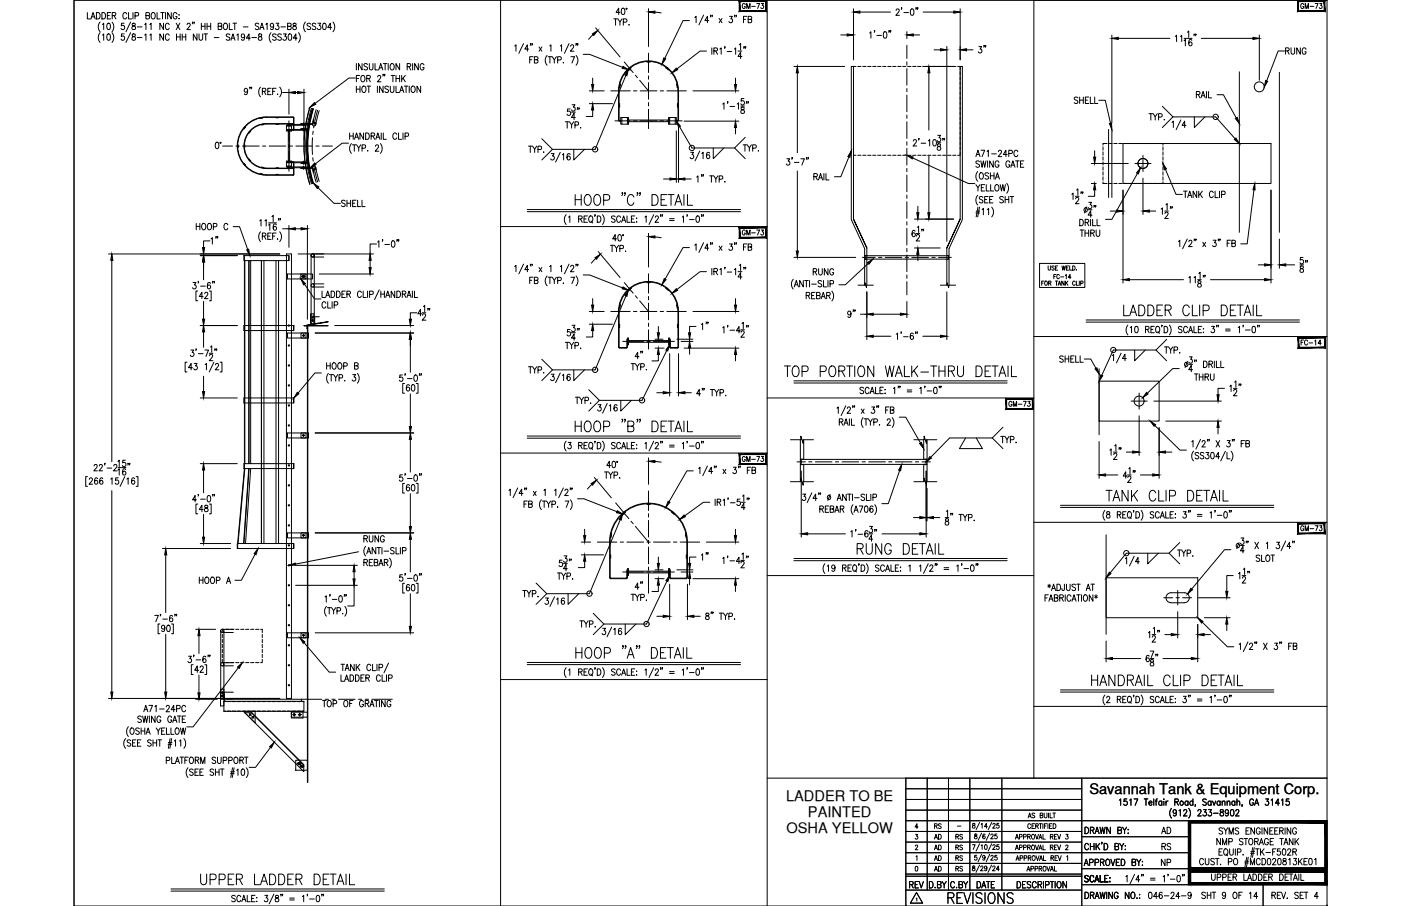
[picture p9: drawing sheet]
<svg xmlns="http://www.w3.org/2000/svg" width="432mm" height="279mm" viewBox="0 0 432 279" stroke-linecap="round" stroke-linejoin="round" font-family="sans-serif">
<defs><g id="words">
<text font-size="7.1" x="240.9" y="117.5">TOP PORTION WALK-THRU DETAIL</text>
<g font-size="6.6">
<text x="345.4" y="98.4">LADDER CLIP DETAIL</text>
<text x="340.1" y="155.6">TANK CLIP DETAIL</text>
<text x="263.2" y="172.2">RUNG DETAIL</text>
<text x="335.5" y="212.7">HANDRAIL CLIP DETAIL</text>
<text x="61" y="274.1">UPPER LADDER DETAIL</text>
<text x="291.4" y="279.8">REVISIONS</text>
</g>
<g font-size="5.7">
<text x="300.6" y="17.6">3&quot;</text>
<text x="404.3" y="85.4" transform="rotate(-90 404.3 85.4)">58&quot;</text>
<text x="260.3" y="99.1">9&quot;</text>
</g>
<g font-size="5.3">
<text x="395.5" y="18">RUNG</text>
<text x="330.2" y="33.2">SHELL</text>
<text x="68.4" y="76.6" transform="rotate(-90 68.4 76.6)">1&quot;</text>
<text x="219.4" y="103" transform="rotate(-90 219.4 103)">1&quot;</text>
<text x="215.2" y="173.9">1&quot;</text>
<text x="60.7" y="181.3">HOOP A</text>
<text x="279.4" y="275.2">REV</text>
</g>
<g font-size="4.9">
<text x="353.1" y="38.1">TYP.</text>
<text x="69.5" y="46.9" transform="rotate(-90 69.5 46.9)">0°</text>
<text x="104.4" y="64.9">SHELL</text>
<text x="59.6" y="72">HOOP C</text>
<text x="325.6" y="112.9">SHELL</text>
<text x="176.4" y="125.6">TYP.</text>
<text x="310.1" y="126.6">GM-73</text>
<text x="227.9" y="143.6">GM-73</text>
<text x="160.2" y="185.2">TYP.</text>
<text x="357" y="258.2">AD</text>
<text x="357.4" y="263.2">RS</text>
<text x="357" y="268.1">NP</text>
</g>
<g font-size="4.5">
<text x="335.7" y="244.9">Savannah Tank &amp; Equipment Corp.</text>
<text x="242.3" y="247.1">LADDER TO BE</text>
<text x="242.4" y="257">OSHA YELLOW</text>
<text x="249" y="252.1">PAINTED</text>
</g>
<g font-size="4.4">
<text x="227.9" y="3.9">GM-73</text>
<text x="400" y="3.9">GM-73</text>
<text x="227.9" y="73.7">GM-73</text>
<text x="400" y="107.6">FC-14</text>
<text x="400" y="164.7">GM-73</text>
<text x="287.2" y="256.8">RS</text>
<text x="287.2" y="263.2">AD</text>
<text x="287.2" y="260">AD</text>
<text x="293.9" y="263.2">RS</text>
<text x="293.9" y="260">RS</text>
<text x="287.2" y="269.9">AD</text>
<text x="287.2" y="266.7">AD</text>
<text x="293.9" y="269.9">RS</text>
<text x="293.9" y="266.7">RS</text>
</g>
<text font-size="2.6" x="294.2" y="256.1">-</text>
</g></defs>
<!-- layer: TEXT -->
<g fill="none" stroke="#000" stroke-width=".31">
<path d="M26.9 3.9v1.9h1M28 5.8l.7-1.9 .6 1.9M28.3 5.2h.8M29.7 3.9a1 1 0 0 1 1.2 1 1 1 0 0 1-1.2 .9zM30.8 6.8a2.3 2.3 0 0 0 0 3M30.8 10.1a2.3 2.3 0 0 0 0 3M31.4 3.9a.99 .99 0 0 1 1.1 1 .99 .99 0 0 1-1.1 .9zM31.6 7.5l.4-.3v1.9M31.6 10.8l.4-.3v1.9M33.1 4.8h.6M33.2 7.3l.2-.1a1.07 1.07 0 0 1 .6 .9 1.07 1.07 0 0 1-.6 1 1.34 1.34 0 0 1-.2-1.8zM33.2 10.5h.3a1.14 1.14 0 0 1-.1 1.9l-.4-.4-.1-.4z"/>
<path d="M34.1 3.9h-1v1.9h1M34.5 6.8a2.3 2.3 0 0 1 0 3M34.5 10.1a2.3 2.3 0 0 1 0 3M34.6 4.8l1-.1v-.7l-1-.1v1.9M35.2 4.8l.5 1M38.3 7.2h-.8l-.1 .8a.61 .61 0 0 1 .9 0 .61 .61 0 0 1-.1 .9 .61 .61 0 0 1-.9-.1M38.3 10.5h-.8l-.1 .8a.61 .61 0 0 1 .9 0 .61 .61 0 0 1-.1 .9 .61 .61 0 0 1-.9-.2M39.1 4.3a.62 .62 0 0 0-.8-.4 .62 .62 0 0 0-.4 .7v.5a.62 .62 0 0 0 .4 .7 .62 .62 0 0 0 .8-.4M39.6 3.9v1.9h1M40.3 6.8l-1.5 3M40.3 10.1l-1.5 3M40.8 7.3v.5a.72 .72 0 0 1 .9 .4 .72 .72 0 0 1-.3 .9 .63 .63 0 0 1-.8-.6 .63 .63 0 0 1 .9-.6l.2-.3-.1-.3z"/>
<path d="M40.8 10.5v.6a.72 .72 0 0 1 .9 .4 .72 .72 0 0 1-.3 .9 .64 .64 0 0 1-.8-.6 .64 .64 0 0 1 .9-.6l.2-.3-.1-.4zM41 3.9v1.9M41.6 4.9l1-.1v-.8l-1-.1v1.9M42.3 8.3h1.5M42.3 11.6h1.5M44.6 7.5l.4-.3v1.9M44.6 10.8l.4-.3v1.9M45 4.8l.9-.1 .1-.6-1-.2v1.9l1-.1v-.7l-.3-.2M46.2 7.5l.4-.3v1.9M46.2 10.8l.4-.3v1.9M46.9 4l.2-.1a1 1 0 0 1 .8 1 1 1 0 0 1-.8 .9 1.26 1.26 0 0 1-.2-1.8zM48.4 3.9v1.9h1"/>
<path d="M49.5 3.9h1.1M50.1 3.9v1.9M50.4 7.2v1.9l-1.1-1.9v1.9M50.4 10.5v1.9l-1.1-1.9v1.9M51 3.9v1.9M52.2 7.6a.61 .61 0 0 0-.8-.4 .61 .61 0 0 0-.4 .7v.5a.61 .61 0 0 0 .4 .7 .61 .61 0 0 0 .8-.4M52.2 10.9a.61 .61 0 0 0-.8-.4 .61 .61 0 0 0-.4 .7v.5a.61 .61 0 0 0 .4 .7 .61 .61 0 0 0 .8-.4M52.8 3.9v1.9l-1.1-1.9v1.9M54.3 7.2l1.1 1.9M54.4 10.5v1.9M54.4 11.4h1.1M54.5 4.3a.61 .61 0 0 0-.7-.4 .61 .61 0 0 0-.4 .7v.5a.61 .61 0 0 0 .6 .8 .61 .61 0 0 0 .5-.8h-.4"/>
<path d="M55.2 4.5v.2zM55.2 5.7v.1zM55.4 7.2l-1.1 1.9M55.5 10.5v1.9M56.2 11.4h1.1M56.2 10.5v1.9M57.3 10.5v1.9M57.7 7.6l.3-.4h.3l.3 .3-1 1.6h1.1M59.4 6.9l-.1 .4M59.9 6.9h-.2h.2l-.2 .4M60.7 10.5v1.9l-1.1-1.9v1.9M61.3 10.5v1.4l.5 .5 .6-.3 .1-1.6"/>
<path d="M62.1 7.2v1.9M62.1 8.1h1.1M62.8 10.5h1.2M63.2 7.2v1.9M63.4 10.5v1.9M63.8 8.1h1.1M63.8 7.2v1.9M64.9 7.2v1.9M66 11.6h1.5M67.2 8.1l1-.1 .1-.7-1.1-.1v1.9l1.1-.1 .1-.5-.4-.4M69.2 7.3l.1-.1a1 1 0 0 1 .9 .9 1 1 0 0 1-.9 1 1.24 1.24 0 0 1-.1-1.8zM70.7 7.2v1.9h.9"/>
<path d="M70.8 10.7l-.4-.2h-.5l-.1 .6 .9 .5 .1 .5-.4 .3-.7-.3M71.2 12.4l.6-1.9 .6 1.9M71.4 11.8h.8M71.8 7.2h1.1M72.3 7.2v1.9M73 10.8l.4-.3v1.9M75 8.3h1.4M75.4 11.1a.53 .53 0 0 1-.7 .4 .53 .53 0 0 1-.2-.8 .53 .53 0 0 1 .8 0l.1 .4a.94 .94 0 0 1-.7 1.3l-.3-.3M77.2 11.8h-1.3l.9-1.3v1.9M77.6 11.6h1.5M79.8 7.5l-.4-.3-.7 .3 .1 .4 1 .7v.2l-.4 .3-.7-.3M79.8 10.5v.6a.72 .72 0 0 1 .8 .4 .72 .72 0 0 1-.3 .9 .64 .64 0 0 1-.7-.6 .64 .64 0 0 1 .8-.6l.2-.3v-.4z"/>
<path d="M80.1 9.1l.6-1.9 .7 1.9M80.3 8.5h.8M81.9 7.5l.4-.3v1.9M83.5 10.1a2.3 2.3 0 0 0 0 3M84.3 7.8l-.2 .5a.55 .55 0 0 1-.7-.2 .55 .55 0 0 1 .1-.7 .55 .55 0 0 1 .7 .1l.1 .3a.93 .93 0 0 1-.6 1.3l-.3-.3M85 7.2h.9l-.5 .7a.6 .6 0 0 1 .5 .9 .6 .6 0 0 1-1 0M85.1 10.7l-.4-.2h-.5l-.1 .6 .9 .5 .1 .5-.4 .3-.7-.3M86.6 8.3h1.4M86.7 10.7l-.4-.2-.7 .2 .2 .5 .8 .5v.6l-.6 .1-.4-.3M87.4 10.5h.8l-.4 .7a.6 .6 0 0 1 .4 .9 .6 .6 0 0 1-1-.1M88.6 8.1l1-.1 .1-.7-1.1-.1v1.9l1.1-.1v-.7l-.3-.2M89 10.5h.4a1.14 1.14 0 0 1-.1 1.9l-.3-.1-.2-.7z"/>
<path d="M90.4 7.3v.5a.72 .72 0 0 1 .8 .4 .72 .72 0 0 1-.2 .9 .63 .63 0 0 1-.8-.6 .63 .63 0 0 1 .8-.6l.3-.3-.1-.3zM91.6 11.8h-1.2l.8-1.3v1.9M92 10.1a2.3 2.3 0 0 1 0 3M94.1 6.8a2.24 2.24 0 0 0 0 3M95.7 7.5l-.4-.3-.7 .3 .2 .4 .9 .5-.1 .6-.6 .1-.4-.3M97.3 7.5l-.4-.3-.5 .1v.6l.8 .4 .1 .5-.4 .3-.7-.3M98 7.2h.8l-.4 .7a.6 .6 0 0 1 .4 .9 .6 .6 0 0 1-1 0M99.7 7.3l.2-.1a1.06 1.06 0 0 1 .7 .9 1.06 1.06 0 0 1-.7 1l-.2-.1-.3-.7zM102.2 8.5h-1.2l.8-1.3v1.9M102.6 6.8a2.3 2.3 0 0 1 0 3M321.1 87.3h.4M321.8 86.7h-.7v1.3"/>
<path d="M322.2 86.7h.1a.63 .63 0 0 1 .5 .7 .63 .63 0 0 1-.6 .5l-.2-.4zM323 82v.9l.4 .4 .3-.2 .1-1.1M323.2 87.3l.6-.1v-.5h-.6v1.3M323.6 87.3l.3 .7M324.8 85.3h.4M324.9 82.2l-.2-.2-.5 .2 .7 .7-.2 .4-.5-.2M325.3 86.7h.7M325.3 82.6h.4M325.5 84.6h-.7v1.4M325.6 86.7v1.3M326 82h-.7v1.3h.7M326.1 88l.4-1.3 .5 1.3"/>
<path d="M326.3 87.6h.5M326.5 84.9a.41 .41 0 0 0-.5-.3 .41 .41 0 0 0-.3 .5v.3a.41 .41 0 0 0 .3 .6 .41 .41 0 0 0 .5-.4M326.9 85.4h1M327.3 82l.3 1.3 .3-1.3 .2 1.3 .3-1.3M328 86.7v1.3l-.8-1.3v1.3M328.4 84.9l.2-.3v1.4M328.4 86.7v1.3M328.7 87.2l.4 .8M328.7 82.6h.4M329.1 86.7l-.7 .9M329.4 82h-.7v1.3h.7M329.7 82v1.3h.6"/>
<path d="M330.1 85.5h-.8l.5-.9v1.4M330.6 82a.66 .66 0 0 1 .8 .7 .66 .66 0 0 1-.8 .6zM331.4 87a.41 .41 0 0 0-.5-.3 .41 .41 0 0 0-.3 .5v.3a.41 .41 0 0 0 .3 .5 .41 .41 0 0 0 .5-.3M331.7 86.7v1.3h.7M331.8 83.2h.1M332.7 86.7v1.3M333.1 87.4l.6-.1 .1-.5-.7-.1v1.3M282.2 257.3h.6l-.3 .6a.44 .44 0 0 1 .3 .7 .44 .44 0 0 1-.7-.1M282.9 255h-.9l.6-1v1.5M299.8 254v.4a.55 .55 0 0 1 .7 .3 .55 .55 0 0 1-.3 .7 .47 .47 0 0 1-.5-.5 .47 .47 0 0 1 .6-.4l.1-.5zM300.4 257.3v.4a.58 .58 0 0 1 .6 .3 .58 .58 0 0 1 0 .6 .48 .48 0 0 1-.7-.3 .48 .48 0 0 1 .6-.5l.1-.5zM301.9 253.6l-1.1 2.3"/>
<path d="M302.4 254.2l.3-.3v1.5M302.5 256.9l-1 2.3M303.6 257.4l-.2-.2a.72 .72 0 0 0-.6 .8 .72 .72 0 0 0 .7 .6 .43 .43 0 0 0 .1-.6 .43 .43 0 0 0-.7 0v.2M304.3 254.9h-.9l.6-1v1.5M305 256.9l-1 2.3M305.4 257.6l.2-.4 .5 .3-.8 1.2h.9M305.6 253.6l-1 2.3M306 254.3l.2-.4 .5 .3-.8 1.2h.9M307.3 257.2h-.6l-.1 .6a.46 .46 0 0 1 .7 .1 .46 .46 0 0 1-.1 .6 .46 .46 0 0 1-.7-.1M307.8 253.9h-.5l-.1 .7a.46 .46 0 0 1 .7 0 .46 .46 0 0 1-.1 .6 .46 .46 0 0 1-.7-.1M312.9 258.8l.5-1.5 .5 1.5M313.1 258.3h.6"/>
<path d="M314.2 258.1l.7-.1 .1-.5-.8-.2v1.5M315.5 258.1l.7-.1 .1-.5-.8-.2v1.5M316.7 258l.7-.1 .1-.4-.8-.2v1.5M316.9 252.2l.5-1.5 .4 1.5M317.1 251.7h.5M317.1 258l.5 .8M317.6 254.4a.46 .46 0 0 0-.5-.4 .46 .46 0 0 0-.3 .6v.3a.46 .46 0 0 0 .3 .6 .46 .46 0 0 0 .5-.4M318.1 254.7h.5M318.2 257.4l.1-.1a.71 .71 0 0 1 .6 .8 .71 .71 0 0 1-.7 .6l-.3-.5zM318.9 254h-.8v1.5h.8M318.9 251l-.3-.3-.5 .3 .8 .8-.3 .4-.5-.2M319.1 257.3l.5 1.5 .5-1.5"/>
<path d="M319.2 254.7h.7v-.6l-.7-.1v1.5M319.6 254.7l.4 .8M320.2 258.8l.5-1.5 .5 1.5M320.3 254h.8M320.4 258.3h.6M320.6 251.4h.7l.1-.5-.8-.2v1.5l.8-.1v-.5l-.3-.2M320.7 254v1.5M321.4 254v1.5M321.5 257.3v1.5h.7M321.8 250.7v1.1l.4 .4 .4-.2 .1-1.3M321.9 254.7h.5M322.7 254h-.8v1.5"/>
<path d="M323 254v1.5M323.2 250.7v1.5M323.5 254.7h.4M323.6 250.7v1.5h.8M323.7 258l.7-.1 .1-.4-.8-.2v1.5M324.1 258l.5 .8M324.2 254h-.7v1.5h.7M324.5 250.7h.8M324.6 254a.75 .75 0 0 1 .9 .8 .75 .75 0 0 1-.9 .7zM324.9 250.7v1.5M325 258h.5M325.8 257.3h-.8v1.5h.8"/>
<path d="M325.9 257.3l.5 1.5 .5-1.5M328.5 257.3h.7l-.4 .6a.45 .45 0 0 1 .4 .7 .45 .45 0 0 1-.8-.1M334.4 255.1a1.01 1.01 0 0 1 1.1 1 1.01 1.01 0 0 1-1.1 1zM336.1 256.1l.9-.2 .1-.6-1-.2v2M336.6 256.1l.6 1M337.5 257.1l.6-2 .7 2M337.7 256.4h.8M339 255.1l.4 2 .4-2 .4 2 .4-2M339.7 259.8h-.2h.2l-.2 .5M342.2 255.1v2l-1.1-2v2M344.5 256.1l1-.2 .1-.6-1.1-.2v2l1.1-.2 .1-.5-.5-.3M345 246.8l.4-.4v1.9"/>
<path d="M346 255.1l.6 1v1M347.2 255.1l-.6 1M347.3 246.4h-.8l-.1 .8a.61 .61 0 0 1 .9 .1 .61 .61 0 0 1-.1 .8 .61 .61 0 0 1-.8-.1M347.6 257h.2zM347.7 255.8v.1zM348.2 246.8l.4-.4v1.9M349.5 246.4h1.2l-.8 1.9M352.7 246.4h1.1M353.2 246.4v1.9M354.1 247.6h.9l-.1-.5a.58 .58 0 0 0-.8 .7 .58 .58 0 0 0 .9 .3M355.6 246.4v1.9M356.1 247h.5"/>
<path d="M356.7 246.4l-.3 .1-.1 .3v1.5M358.1 247.3l-.2-.2a.58 .58 0 0 0-.8 .6 .58 .58 0 0 0 1 .4M358.1 247v1.3M358.7 246.4v.2zM358.7 247.1v1.2M359.4 247v1.3M360 247l-.4 .1-.2 .5M361.1 249.3a2.24 2.24 0 0 0 0 3M362.1 247.3l.9-.1 .1-.6-1-.2v1.9M362.6 250.3l-.1 .3a.54 .54 0 0 1-.8 .1 .54 .54 0 0 1 0-.8 .54 .54 0 0 1 .8 .1l.1 .3a.9 .9 0 0 1-.6 1.3l-.4-.2M362.6 247.3l.6 1M363.4 250l.4-.3v1.9"/>
<path d="M364.8 250.1l.2-.3 .5-.1 .3 .5-1.1 1.4h1.2M366.1 247.3l-.1-.2a.58 .58 0 0 0-.8 .6 .58 .58 0 0 0 .9 .4M366.1 247v1.3M366.4 249.3a2.31 2.31 0 0 1 0 3M367.7 247.3a.56 .56 0 0 0-.8 0 .56 .56 0 0 0 0 .8 .56 .56 0 0 0 .8 0M367.7 246.4v1.9M368.5 248.3h-.2h.2l-.2 .4M369.2 250.1l.3-.4h.4l.3 .3-1.1 1.6h1.1M370.9 249.7h.9l-.5 .7a.6 .6 0 0 1 .5 .9 .6 .6 0 0 1-1.1 0M371.8 246.7l-.4-.3-.7 .3 .2 .4 .9 .7v.3l-.4 .2-.7-.2M372.5 249.7h.9l-.5 .7a.6 .6 0 0 1 .5 1 .6 .6 0 0 1-1.1-.1M373.3 247.3a.56 .56 0 0 0-.8 0 .56 .56 0 0 0 0 .8 .56 .56 0 0 0 .8 0"/>
<path d="M373.3 247v1.3M373.7 247l.5 1.3 .5-1.3M374 250.8h1.5M376 247.3a.56 .56 0 0 0-.7 0 .56 .56 0 0 0 0 .8 .56 .56 0 0 0 .7 0M376 247v1.3M376.2 249.8v.5a.72 .72 0 0 1 .8 .4 .72 .72 0 0 1-.3 .9 .63 .63 0 0 1-.7-.6 .63 .63 0 0 1 .8-.6l.2-.3v-.3zM376.2 258.6v1.9l-1.2-1.9v1.9M376.7 247.4l.4-.4 .4 .1v1.2M376.7 247v1.3M376.8 255.6l-.4-.3-.7 .3 .2 .4 .8 .5v.7l-.6 .1-.4-.3M377.1 255.3l.7 .9v1.1M378.2 247.4l.4-.4 .4 .1 .1 1.2"/>
<path d="M378.2 247v1.3M378.4 255.3l-.6 .9M378.6 250.3v.3a.54 .54 0 0 1-.8 .1 .54 .54 0 0 1 0-.8 .54 .54 0 0 1 .8 .1v.3a.9 .9 0 0 1-.6 1.3l-.3-.2M378.7 259.6l1-.1 .1-.3-.1-.5-1-.1v1.9M378.8 257.3v-2l.7 2 .6-2v2M379.4 249.8l.3-.1a1.06 1.06 0 0 1 .6 .9 1.06 1.06 0 0 1-.6 1l-.3-.1-.2-.7zM380.6 247.3a.56 .56 0 0 0-.8 0 .56 .56 0 0 0 0 .8 .56 .56 0 0 0 .8 0M380.6 247v1.3M380.9 250.1l.1-.3 .5-.1 .3 .5-1 1.4h1.1M381.2 247.4l.4-.4 .4 .1 .1 1.2M381.2 246.4v1.9M381.8 255.6l-.4-.3-.7 .3 .1 .4 1 .7v.3l-.4 .3-.7-.3"/>
<path d="M382.9 248.3l-.1 .4M383.1 258.8l-.4-.2-.7 .2 .1 .4 1 .8v.3l-.4 .2-.7-.2M383.4 258.6h1.1M384 258.6v1.9M384 256.2h.7M385.1 255.3h-1.1v2h1.1M385.2 258.7l.1-.1a1 1 0 0 1 .9 1 1 1 0 0 1-.9 .9 1.27 1.27 0 0 1-.1-1.8zM386.3 246.8a.61 .61 0 0 0-.7-.4 .61 .61 0 0 0-.5 .7v.5a.61 .61 0 0 0 .6 .8 .61 .61 0 0 0 .6-.8h-.4M386.7 248.3l.6-1.9 .6 1.9M386.7 255.3v2l-1.2-2v2M386.7 259.5l.9-.1 .1-.6-1-.2v1.9M386.9 247.7h.8"/>
<path d="M387.2 259.5l.6 1M388.4 259.9h.8M388.4 255.8a.62 .62 0 0 0-.7-.5 .62 .62 0 0 0-.5 .7v.5a.62 .62 0 0 0 .6 .8 .62 .62 0 0 0 .6-.8h-.4M389 255.3v2M390.1 246.4h.9l-.5 .7a.6 .6 0 0 1 .5 .9 .6 .6 0 0 1-1.1 0M390.7 255.3v2l-1.1-2v2M390.9 259a.62 .62 0 0 0-.7-.4 .62 .62 0 0 0-.5 .7v.5a.62 .62 0 0 0 .6 .8 .62 .62 0 0 0 .6-.8h-.4M391.4 256.2h.6M391.5 259.5h.6M391.8 246.8l.4-.4v1.9M392.4 255.3h-1v2h1M392.5 258.6h-1v1.9h1"/>
<path d="M392.9 256.2h.6M393.9 255.3h-1v2h1M394.3 247.7h-1.2l.8-1.3v1.9M394.4 256.2l1-.1v-.6l-1-.2v2M394.4 258.6h1.1M394.9 256.2l.6 1.1M395 246.8l.4-.4v1.9M395 258.6v1.9M395.9 259.9h.8M396.1 255.3v2M397.3 246.4h-.8l-.1 .8a.61 .61 0 0 1 .9 .1 .61 .61 0 0 1-.1 .8 .61 .61 0 0 1-.9-.1M397.8 255.3v2l-1.1-2v2"/>
<path d="M398.5 258.6v1.9l-1.1-1.9v1.9M399.1 258.6v1.9M399.5 259.4l.8 1.1M399.6 255.8a.62 .62 0 0 0-.8-.5 .62 .62 0 0 0-.4 .7v.5a.62 .62 0 0 0 .6 .8 .62 .62 0 0 0 .6-.8h-.4M400.3 258.6l-1.2 1.3M282.1 260.9l.3-.3 .4 .3-.7 1.2h.8M282.2 267.2h.2a.82 .82 0 0 1 .5 .7 .82 .82 0 0 1-.5 .7l-.3-.2zM282.3 264.2l.3-.3v1.5M282.4 277.1l.2-.2v1M282.5 275.2l1.9 3.3h-3.8zM288.2 273.6v.2zM288.9 272.8l1-.1v-.8l-1-.1v2l1.1-.2v-.4l-.4-.4"/>
<path d="M290.4 271.8l.6 1v1M291.7 271.8l-.7 1M294.2 272.3a.62 .62 0 0 0-.7-.5 .62 .62 0 0 0-.5 .8v.5a.62 .62 0 0 0 .5 .7 .62 .62 0 0 0 .7-.5M295.6 272.8l.9-.1 .1-.7-1-.2v2l1-.2 .1-.4-.4-.4M297 271.8l.6 1v1M298.3 271.8l-.7 1M299.7 260.5h.8l-.5 1.5M299.8 267.1v.4a.55 .55 0 0 1 .6 .4 .55 .55 0 0 1-.2 .6 .48 .48 0 0 1-.6-.4 .48 .48 0 0 1 .7-.5l.1-.5zM301 263.8h-.6v.6a.46 .46 0 0 1 .7 0 .46 .46 0 0 1-.1 .7 .46 .46 0 0 1-.7-.1M301.1 271.8a1 1 0 0 1 1.2 1 1 1 0 0 1-1.2 1zM301.9 266.8l-1.1 2.2M301.9 260.2l-1.1 2.3"/>
<path d="M302.3 267.4l.2-.3 .5 .2-.8 1.2h.8M302.4 260.8l.3-.3v1.5M302.5 263.5l-1 2.2M302.6 273.8l.6-2 .6 2M303.6 264.3l-.2 .3a.41 .41 0 0 1-.5-.1 .41 .41 0 0 1 .1-.6 .41 .41 0 0 1 .6 .1l-.2 1.2-.5-.2M303.6 260.6a.72 .72 0 0 1 .8 .5 .72 .72 0 0 1-.5 .9l-.4-.3zM304 271.8h1.1M304.2 267.5a.43 .43 0 0 1-.7 .4 .43 .43 0 0 1 .1-.8h.2a.82 .82 0 0 1 .4 .7 .82 .82 0 0 1-.5 .7l-.3-.2M304.6 271.8v2M305 263.5l-1 2.2M305.4 264.1l.5-.3 .2 .4-.8 1.1h.9M305.6 266.8l-1.1 2.2"/>
<path d="M305.6 260.2l-1 2.3M306 267.4l.2-.3 .5 .2-.8 1.2h.8M306 260.8l.2-.3 .5 .3-.8 1.2h.9M306.6 271.8h-1.1v2M307.3 263.8h-.6l-.1 .6a.46 .46 0 0 1 .7 0 .46 .46 0 0 1-.1 .7 .46 .46 0 0 1-.7-.1M307.8 260.5h-.5l-.1 .6a.46 .46 0 0 1 .7 0 .46 .46 0 0 1-.1 .7 .46 .46 0 0 1-.7-.1M308 268.1h-.9l.6-1v1.4M312.9 262.1l.5-1.5 .5 1.5M313.1 265.4l.5-1.5 .5 1.5M313.1 261.6h.6M313.3 264.9h.6M313.5 271.8a1 1 0 0 1 1.1 1 1 1 0 0 1-1.1 1z"/>
<path d="M314.2 261.4l.7-.1 .1-.6-.8-.1v1.5M314.4 264.6h.7l.1-.6-.8-.1v1.5M315.5 261.4l.7-.1 .1-.6-.8-.1v1.5M315.6 264.6h.8v-.6l-.8-.1v1.5M316.2 271.8h-1v2h1M316.5 268.6l.5-1.4 .4 1.4M316.7 268.2h.6M316.7 261.3l.7-.1 .1-.5-.8-.1v1.5M316.9 264.6l.7-.1 .1-.5-.8-.1v1.5M317.1 261.3l.5 .8M317.3 264.6l.4 .8M317.7 272.1l-.4-.3-.7 .3 .1 .5 .9 .5a.48 .48 0 0 1-.3 .7l-.7-.3"/>
<path d="M317.7 267.9h.8v-.7h-.8v1.4M318.2 260.7l.1-.1a.7 .7 0 0 1 .6 .8 .7 .7 0 0 1-.7 .6l-.3-.5zM318.3 263.9h.2a.7 .7 0 0 1 .6 .7 .7 .7 0 0 1-.8 .7l-.2-.5zM319 267.9h.7v-.7h-.7v1.4M319.1 260.6l.5 1.5 .5-1.5M319.3 263.9l.5 1.5 .5-1.5M319.4 272.3a.62 .62 0 0 0-.8-.5 .62 .62 0 0 0-.4 .8v.5a.62 .62 0 0 0 .4 .7 .62 .62 0 0 0 .8-.5M319.9 272.8l1-.1 .1-.7-1.1-.2v2M320.2 262.1l.5-1.5 .5 1.5M320.3 267.9l.7-.1v-.6h-.7v1.4M320.4 265.4l.4-1.5 .5 1.5M320.4 261.6h.6"/>
<path d="M320.5 272.8l.6 1M320.5 264.9h.7M320.7 267.9l.4 .7M321.5 260.6v1.5h.7M321.6 271.8v2M321.6 263.9v1.5h.7M321.7 267.2a.68 .68 0 0 1 .7 .7 .68 .68 0 0 1-.7 .7l-.2-.5zM322.2 272.9l1-.1v-.9l-1-.1v2M322.6 267.2l.5 1.4 .5-1.4M323.7 271.8h1.1M323.7 268.6l.5-1.4 .5 1.4M323.7 261.3l.7-.1 .1-.5-.8-.1v1.5"/>
<path d="M323.9 264.6l.7-.1v-.6h-.7v1.5M323.9 268.2h.6M324.1 261.3l.5 .8M324.3 271.8v2M324.3 264.6l.4 .8M325 267.2v1.4h.7M325 261.3h.5M325.2 264.6h.4M325.2 271.8v2M325.8 260.6h-.8v1.5h.8M325.9 263.9h-.7v1.5h.7M325.9 260.6l.5 1.5 .5-1.5"/>
<path d="M326.1 271.9l.1-.1a1.01 1.01 0 0 1 .9 1 1.01 1.01 0 0 1-.9 1 1.27 1.27 0 0 1-.1-1.9zM326.1 263.9l.5 1.5 .5-1.5M328.5 260.9l.2-.3 .5 .3-.8 1.2h.8M328.7 271.8v2l-1.1-2v2M328.8 264.2l.3-.3v1.5M334.2 266.9l.6-1.9 .6 1.9M334.4 275.1a1 1 0 0 1 1.1 1 1 1 0 0 1-1.1 1zM334.4 266.3h.8M335.4 270.3l-.4-.3-.7 .3 .2 .4 .9 .7v.3l-.4 .3-.7-.3M335.5 260.6a.62 .62 0 0 0-.7-.5 .62 .62 0 0 0-.5 .8v.4a.62 .62 0 0 0 .5 .8 .62 .62 0 0 0 .7-.5M335.8 266l1-.1 .1-.7-1.1-.2v1.9M336.1 276.1l.9-.1 .1-.7-1-.2v2"/>
<path d="M336.1 260.1v2M336.1 261h1.1M336.6 276.1l.6 1M337.1 270.5a.61 .61 0 0 0-.7-.5 .61 .61 0 0 0-.5 .7v.5a.61 .61 0 0 0 .5 .8 .61 .61 0 0 0 .7-.5M337.2 260.1v2M337.4 272l.7-2 .6 2M337.5 277.1l.6-2 .7 2M337.5 266l1-.1v-.7l-1-.2v1.9M337.7 271.3h.8M337.7 276.5h.8M337.8 260.1v2M338.2 260.9l.7 1.2"/>
<path d="M338.9 260.1l-1.1 1.3M339 275.1l.4 2 .4-2 .4 2 .4-2M339.1 270v2h1M339.2 265.9l.9-.1v-.7l-.9-.1v1.9M339.7 265.9l.6 1M340.3 260.1a1 1 0 0 1 1.1 1 1 1 0 0 1-1.1 1zM340.5 270.9h.6M341.1 265.1l.1-.1a1 1 0 0 1 .9 .9 1 1 0 0 1-.9 1 1.26 1.26 0 0 1-.1-1.8zM341.1 275.1v2M341.5 270h-1v2h1M342 271.9h.1zM342.1 270.6v.2z"/>
<path d="M342.4 265l.6 1.9 .6-1.9M342.9 275.1v2l-1.2-2v2M343.6 261l1-.1v-.7l-1-.1v2l1.1-.2 .1-.5-.4-.4M344 265.9h.7M344.6 275.6a.62 .62 0 0 0-.7-.5 .62 .62 0 0 0-.5 .8v.5a.62 .62 0 0 0 .6 .7 .62 .62 0 0 0 .6-.7h-.4M345.1 265h-1.1v1.9h1.1M345.1 260.1l.6 .9v1.1M345.6 265a1 1 0 0 1 1.1 .9 1 1 0 0 1-1.1 1zM346.4 260.1l-.7 .9M346.8 260.8v.1zM346.8 261.9v.2zM347 270.4l.4-.4v2"/>
<path d="M348 275.1v2l-1.2-2v2M348.8 275.2l.2-.1a1 1 0 0 1 .8 1 1 1 0 0 1-.8 1 1.29 1.29 0 0 1-.2-1.9zM348.9 265.9l1-.1v-.7l-1-.1v1.9l1-.1 .1-.5-.4-.4M349.7 269.6l-1.4 3M350.4 277h.1zM350.4 265l.6 .9v1M351.2 275.8h.1M351.2 276.9h.1M351.3 271.3h-1.2l.8-1.3v2M351.6 265l-.6 .9M351.9 269.7h-.1h.1l-.1 .5M352 266.8h.2z"/>
<path d="M352.1 265.6v.2zM352.4 269.7l-.1 .5M354.2 275.2l.4-.1a1.15 1.15 0 0 1-.2 2l-.4-.4v-.4zM354.6 270.8h1.4M354.6 271.4h1.4M356.8 276.5h-1.2l.8-1.4v2M358.2 275.4l-.3-.3a1.1 1.1 0 0 0-.7 1 1.1 1.1 0 0 0 .6 1 .58 .58 0 0 0 .5-.8 .58 .58 0 0 0-1-.1l-.1 .3M358.5 270.4l.4-.4v2M358.8 276.3h1.5M360.1 269.7l-.2 .5M360.7 271.1h1.4M360.9 275.6l.3-.5h.3l.4 .4-.3 .7-.8 .9h1.2"/>
<path d="M362.9 270.1l.3-.1a1.09 1.09 0 0 1 .6 1 1.09 1.09 0 0 1-.6 1 1.43 1.43 0 0 1-.3-1.9zM363.6 276.5h-1.2l.8-1.4v2M364.1 276.3h1.4M364.5 269.7l-.1 .5M365 269.7h-.2h.2l-.2 .5M367.1 275.8a.53 .53 0 0 1-.7 .4 .53 .53 0 0 1-.2-.8 .53 .53 0 0 1 .9 0v.4a.95 .95 0 0 1-.6 1.3l-.3-.3M370.9 265.2a.62 .62 0 0 0-.7-.5 .62 .62 0 0 0-.5 .8v.4a.62 .62 0 0 0 .5 .8 .62 .62 0 0 0 .7-.5M371.5 264.7v1.4l.5 .6 .5-.3 .1-1.7M371.5 275.4l-.4-.3-.7 .3 .2 .5 .8 .5v.6l-.6 .1-.4-.3M372.1 275.1v2M372.1 276.1h1.1M373.2 275.1v2"/>
<path d="M373.4 269.5v1.5l.5 .5 .5-.3 .1-1.7M373.6 275.1h1.1M374.2 275.1v2M374.3 265l-.4-.3-.7 .3v.4l1.1 .7v.3l-.4 .3-.7-.3M374.6 264.7h1.1M375.2 270.6l.9-.1 .1-.8-1-.2v2M375.2 264.7v2M375.7 262.7h.6M376.2 266.5v.2zM376.7 261.8h-1v1.9h1M376.8 260.5v-1.9l.6 1.9 .7-1.9v1.9M376.8 270.6l1-.1 .1-.8-1.1-.2v2"/>
<path d="M377.5 261.9l.1-.1a1 1 0 0 1 .9 1 1 1 0 0 1-.9 .9 1.26 1.26 0 0 1-.1-1.8zM377.7 275.8a.53 .53 0 0 1-.7 .4 .53 .53 0 0 1-.2-.9 .53 .53 0 0 1 .9 .1v.4a.92 .92 0 0 1-.6 1.3l-.3-.3M377.9 263.4l.5 .5M378.5 270.5h.6M378.6 265.8l.9-.1 .2-.3-.2-.6-.9-.1v2M379 261.8v1.4l.5 .5 .5-.2 .1-1.7M379.5 269.5h-1v2h1M380 270.5l1-.1 .1-.7-1.1-.2v2M380.3 275.2l.2-.1a1 1 0 0 1 .8 1 1 1 0 0 1-.8 1 1.27 1.27 0 0 1-.2-1.9zM380.5 264.8l.2-.1a1 1 0 0 1 .8 1 1 1 0 0 1-.8 1 1.24 1.24 0 0 1-.2-1.9zM380.6 270.5l.5 1M380.7 261.8v1.9"/>
<path d="M381.4 262.8l1-.2-.1-.7-.9-.1v1.9M381.8 276.1h.7M382.9 275.1h-1.1v2M383.1 263.5v.2zM383.4 269.5v2h.9M383.6 266.1h1.1M383.7 265.6h1.1M384.3 264.4l-.6 3M384.5 271.5l.6-2 .7 2M384.7 270.8h.8M384.7 264.4l-.5 3M385.1 275.5l.4-.4v2"/>
<path d="M385.4 266.7v-2l.6 2 .7-2v2M385.4 263.2h1.2M385.5 262.6h1.2M386.1 261.4l-.6 3M386.2 269.5a1 1 0 0 1 1.1 1 1 1 0 0 1-1.1 1zM386.6 261.4l-.6 3M387 261.8h1.1M387.5 261.8v1.9M387.6 276.5h-1.2l.8-1.4v2M387.9 269.5a.99 .99 0 0 1 1.1 1 .99 .99 0 0 1-1.1 1zM388.1 260.5l.7-1.9 .6 1.9M388.4 265.2a.62 .62 0 0 0-.7-.5 .62 .62 0 0 0-.5 .8v.4a.62 .62 0 0 0 .5 .8 .62 .62 0 0 0 .7-.5"/>
<path d="M388.5 261.8v1.9M388.9 262.6l.7 1.1M389 264.7a1 1 0 0 1 1.1 1 1 1 0 0 1-1.1 1zM389.5 270.5h.7M389.6 261.8l-1.1 1.3M390.2 262.9h1.4M390.6 269.5h-1.1v2h1.1M390.8 264.8l.2-.1a1.06 1.06 0 0 1 .7 1 1.06 1.06 0 0 1-.7 1l-.2-.1-.2-.7zM391 270.5l1-.1v-.8l-1-.1v2M391.6 270.5l.6 1M392 276.1l1-.1v-.7l-1-.2v2M392.2 265.2l.4-.5 .4 .1 .2 .3-.2 .7-.8 .9h1.1"/>
<path d="M392.2 262.7h.7M392.6 276.1l.5 1M393.3 261.8h-1.1v1.9M393.7 276.1h.6M394 264.8h.6l.2 .3v1.2l-.4 .4-.6-.4zM394.4 269.5a1 1 0 0 1 1.1 1 1 1 0 0 1-1.1 1zM394.5 261.8h-.7l-.1 .8a.61 .61 0 0 1 .9 0 .61 .61 0 0 1-.1 .9 .61 .61 0 0 1-.9-.1M394.7 275.1h-1v2h1M395 275.1l.6 2 .6-2M395.4 261.9h.7l.1 .2v1.3l-.4 .3-.5-.3zM395.5 264.8v.6a.72 .72 0 0 1 .9 .4 .72 .72 0 0 1-.3 .9 .64 .64 0 0 1-.8-.7 .64 .64 0 0 1 .9-.5l.2-.3-.1-.4zM395.7 260.5l.6-1.9 .7 1.9"/>
<path d="M396.1 270.5h.6M396.7 276.9h.1M396.9 262.2l.1-.3 .5-.1 .3 .5-1 1.4h1.1M397.1 269.5h-1v2h1M397.2 265.1l.4-.4v2M397.3 269.5h1.2M397.9 269.5v2M398.5 262.7l.9-.1 .1-.6-1-.2v1.9M398.6 271.5l.7-2 .6 2M398.7 264.7h.9l-.5 .8a.6 .6 0 0 1 .5 .9 .6 .6 0 0 1-1.1-.1M398.9 270.8h.8M399 262.7l.6 1"/>
<path d="M400.2 275.4l-.4-.3-.8 .3 .1 .4 1.1 .7v.3l-.4 .3-.8-.3M400.2 264.7v2M400.3 269.5v2M400.6 265.6l.7 1.1M400.7 276.1h.6M400.9 269.5v2h1M401.3 264.7l-1.1 1.3M401.7 275.1h-1v2h1M401.9 265.7h.6M402 275.1h1.1M402.5 275.1v2M402.9 264.7h-1v2h1"/>
<path d="M403.6 264.8h.6l.2 .3v1.2l-.4 .4-.4-.1-.2-.3-.1-.7zM405.2 265.1l.4-.4v2M406.3 276.5h-1.2l.8-1.4v2"/>
<circle cx="364.2" cy="247.6" r=".62"/>
</g>
<!-- layer: 0 -->
<g fill="none" stroke="#000" stroke-width=".31">
<path d="M22.8 0h386.2v279.4h-386.2zM154.3 0v279.4M236.5 0v279.4M409 0h-386.2v279.4M409 0h-90.4v240M154.3 69.9h82.2M318.6 103.8h90.4M154.3 139.7h82.2M236.5 122.7h82.1M236.5 177.5h82.1M318.6 161.1h90.4M154.3 209.6h82.2"/>
<path d="M318.6 217.8h90.4M236.5 240h172.5M279.2 240v39.4M285.8 240v34.5M292.3 240v34.5M298.9 240v34.5M308.8 240v34.5M333.4 240v39.4M279.2 243.2h54.2M279.2 246.5h54.2M279.2 249.8h54.2M279.2 256.4h54.2"/>
<path d="M279.2 259.7h54.2M279.2 253.1h129.8M333.4 258h32.9M366.3 253.1v19.7v-19.7M279.2 266.3h54.2M279.2 263h87.1M279.2 270.2h54.2M279.2 269.6h54.2M279.2 274.5h54.2M333.4 272.8h75.6M333.4 267.9h32.9M389.3 272.8v6.6"/>
</g>
<!-- layer: SHOP TAG -->
<path d="M279.2 279.4h.1M409 279.4h.1" fill="none" stroke="#000" stroke-width=".31"/>
<!-- layer: DIM -->
<g fill="none" stroke="#000" stroke-width=".31">
<path d="M109.8 19.6v2M111.6 19.6v2l-1.1-2v2M113.3 19.9l-.4-.3-.6 .1v.7l.8 .3 .2 .6-.4 .3-.7-.3M113.8 19.6v1.4l.5 .6 .6-.3 .1-1.7M115.6 19.6v2h.9M118.2 19.6h1.1M118.7 19.6v2M119.7 19.6v2M120.5 19.7l.2-.1a1 1 0 0 1 .8 1 1 1 0 0 1-.8 1 1.26 1.26 0 0 1-.2-1.9zM123.2 19.6v2l-1.2-2v2M127.2 19.6v2M128.9 19.6v2l-1.1-2v2"/>
<path d="M158.6 14.2l.4-.4v2M161.4 13.4l-1.5 3M162.9 15.1h-1.1l.7-1.3v2M163.3 18.4h.6M163.6 13.5l-.2 .5M164.1 13.5h-.2h.2l-.2 .5M164.3 17.5h-1v2M164.7 18.4l1-.1v-.6l-1-.2v2l1-.2 .1-.5-.4-.4M166.1 14.5l.9 1.3M167 14.5l-.9 1.3M168.6 17.1a2.24 2.24 0 0 0 0 3M168.9 17.5h1.2"/>
<path d="M169.4 14.2l.4-.4v2M169.5 17.5v2M170.2 17.5l.6 .9v1.1M171.5 17.5l-.7 .9M171.9 18.5l.9-.1v-.8l-.9-.1v2M172.7 14.2l.4-.4v2M173.6 19.3v.2zM175.4 13.4l-1.4 3M175.9 14.3l.3-.5 .5 .1 .1 .3-.2 .6-.8 1h1.1M176 17.5h1.1l-.8 2M177.5 17.1a2.24 2.24 0 0 1 0 3M177.6 13.5h-.1h.1l-.1 .5"/>
<path d="M178.1 13.5h-.2h.2l-.2 .5M179.7 16.8h2l10.2 4M182.8 10.7l-1.4 1.4M183.6 8.6l7.5 8.9M189.2 5.8h1.1M189.7 5.8v2M190.4 5.8l.7 1v1M191.1 3.8h-1.2l.8-1.3v2M191.7 2.6l.3-.1a1.07 1.07 0 0 1 .6 1 1.07 1.07 0 0 1-.6 1 1.35 1.35 0 0 1-.3-1.9zM191.7 5.8l-.6 1M192.1 6.8h1v-.9l-1-.1v2M193.9 7.6v.2z"/>
<path d="M199.9 2.7v11.7M201.8 3.7l2 .3M212.5 6.4h-2l-5.6 11.6M214.1 5.4l.4-.4v2M216.9 4.7l-1.5 3M217.7 15.7h-1.9l-7.2 5.6M218.4 6.4h-1.1l.7-1.4v2M219.1 4.8l-.2 .4M219.4 14.8v1.9M219.6 4.8l-.2 .4M220 15.7l1-.1 .1-.7-1.1-.1v1.9M220.6 15.7l.5 1"/>
<path d="M221.6 5.7l.9 1.3M221.9 15.1l.4-.3v1.9M222.5 5.7l-.9 1.3M223.5 14.5l-.2 .4M224.1 15.9h1.4M224.8 5h.9l-.5 .8a.6 .6 0 0 1 .5 .9 .6 .6 0 0 1-1-.1M226.3 15.1l.4-.3v1.9M227.5 15.7h1.2M227.9 13.8l.4-.4v2M228.7 17.4h-1.2l.8-1.3v2M229.2 6h.6M229.4 14.5l-.2 .4"/>
<path d="M229.8 14.5l-.1 .4M230.2 5h-1v2M230.6 6l.9-.1 .1-.7-1-.2v2l1-.2v-.6l-.3-.2M259.1 10.8h2M263.1 2.7v15.7M265 3.7h9.5M268 10.2l.4-.4v2M269.6 9.5l-.1 .5M270.2 10.9h1.5M272.5 9.9h.6l.2 .3v1.2l-.4 .4-.6-.4zM274.1 9.5l-.2 .5M274.6 9.5h-.2h.2l-.2 .5"/>
<path d="M276.2 3.2l.3-.4h.5l.1 .3-.2 .7-.8 .9h1.1M277.9 2.5h-.1h.1l-.1 .4M278.6 3.9h1.4M279.5 9.8v2.1M280.8 2.8h.7l.1 .3v1.2l-.4 .4-.6-.4v-.7zM281.5 10.8h1.9M282.4 2.5l-.1 .4M282.9 2.5h-.2h.2l-.2 .4M284.5 3.7h9.5M287.9 15.4h2M291.8 14.3v60.1M295.9 2.7v15.7"/>
<path d="M297.9 15.4h2M342.7 10.8v27.1M344.7 11.8h15.9M362.2 11.2l.4-.3v1.9M363.8 11.2l.4-.3v1.9M364.9 12.6l.4-.4v1.9M364.9 11.8h2.5M366 9.9l.4-.4v2M367.3 12.4l-.4-.2a1.13 1.13 0 0 0 0 1.9 .55 .55 0 0 0 .6-.5 .55 .55 0 0 0-.5-.6 .55 .55 0 0 0-.6 .5M368.1 10.6h-.1h.1l-.1 .4M368.6 10.6h-.2h.2l-.2 .4M370.2 11.8h16"/>
<path d="M388.1 10.8v13.9M395.9 15.7h-2l-3.5 9.3M76.3 27.9l-.2 .5a.55 .55 0 0 1-.8-.2 .55 .55 0 0 1 .2-.8 .55 .55 0 0 1 .7 .1l.1 .4a.92 .92 0 0 1-.7 1.3l-.3-.3M77.1 26.9l-.2 .5M77.6 26.9h-.2h.2l-.2 .5M80.3 26.9a2.3 2.3 0 0 0 0 3M80.9 28.2l.9-.1 .1-.7-1-.2v2M81.4 28.2l.6 1M82.5 28.2h.7M83.6 27.2h-1.1v2h1.1M84 28.2h.7M85.1 27.2h-1.1v2"/>
<path d="M85.5 29.1h.1zM86.2 26.9a2.24 2.24 0 0 1 0 3M87.1 28.5h1.9M89 27.5v7.7M91 28.5h.7M93.7 27.5v15.5M109.5 24.1h-2l-10.4 7.8M109.8 26.6v1.9M109.8 24.2h.7M109.8 27.5h1.2M110.9 23.3h-1.1v1.9M111 26.6v1.9"/>
<path d="M111.5 23.4l.2-.1a1 1 0 0 1 .8 .9 1 1 0 0 1-.8 1 1.26 1.26 0 0 1-.2-1.8zM111.8 26.6h.2a1 1 0 0 1 .8 .9 1 1 0 0 1-.8 1 1.29 1.29 0 0 1-.2-1.9zM113 24.2l1-.1v-.7l-1-.1v1.9M113.1 26.6h1.1M113.6 24.2l.6 1M113.7 26.6v1.9M116.3 26.6v1.9M116.4 23.7l.1-.3 .5-.1 .3 .5-1 1.4h1.1M116.7 21.6l.6-2 .7 2M116.9 20.9h.9M118.1 26.6v1.9l-1.2-1.9v1.9M118.2 23h-.2h.2l-.2 .5"/>
<path d="M118.6 23l-.1 .5M119.7 26.8l-.4-.2-.7 .2 .2 .5 .9 .5v.4l-.4 .3-.7-.3M120.3 26.6v1.4l.5 .5 .5-.3 .1-1.6M120.5 23.3h1.2M121.1 23.3v1.9M122 26.6v1.9h1M122 24.2h1.2M122 23.3v1.9M123.2 28.5l.6-1.9 .7 1.9M123.2 23.3v1.9M123.4 27.9h.8M123.8 23.3v1.9"/>
<path d="M124.2 24.1l.7 1.1M124.6 26.6h1.1M124.9 23.3l-1.1 1.3M125.2 26.6v1.9M125.5 20.6l.9-.2 .1-.6-1-.2v2M126 20.6l.6 1M126.1 26.6v1.9M127 26.6h.2a1 1 0 0 1 .8 .9 1 1 0 0 1-.8 1 1.27 1.27 0 0 1-.2-1.9zM129.6 26.6v1.9l-1.1-1.9v1.9M130.7 20.1a.62 .62 0 0 0-.8-.5 .62 .62 0 0 0-.4 .8v.4a.62 .62 0 0 0 .6 .8 .62 .62 0 0 0 .6-.8h-.4M174.2 37.5h1.2M174.8 37.5v2"/>
<path d="M175.5 37.5l.7 1v1M175.7 33.6h-.8v.9a.61 .61 0 0 1 .9 0 .61 .61 0 0 1-.1 .9 .61 .61 0 0 1-.9-.2M176.1 34.6h1.2M176.3 32.3h.9l-.5 .7a.6 .6 0 0 1 .5 1 .6 .6 0 0 1-1-.1M176.8 37.5l-.6 1M177.2 38.6l1-.1v-.8l-1-.2v2M177.3 36.2h-1.2l.8-1.3v2M178.1 33.3h-.2h.2l-.2 .5M178.5 33.3l-.1 .5M179 39.3v.2zM181.6 28h4.6M181.6 32h7.2"/>
<path d="M182.7 33.9v2h-2M182.7 24.1v2M192.9 23.2l-9.5 22.9h-13.1M209.1 39.1v17.1M209.4 39.1l3.9 6.5h13.1M210.8 37.4h16.9M213.6 28h14.1M222.7 32.1l.4-.4v2M224.3 31.4h-.1h.1l-.1 .5M225 32.8h1.4M226.7 24.1v2M226.7 39.3v2"/>
<path d="M227.2 32.1l.4-.4v2M228.3 32.7h1.1M228.5 33.1v.6a.72 .72 0 0 1 .8 .4 .72 .72 0 0 1-.3 .9 .63 .63 0 0 1-.7-.7 .63 .63 0 0 1 .8-.5l.3-.3-.1-.4zM229.3 30.4h-.8l-.1 .8a.61 .61 0 0 1 .9 .1 .61 .61 0 0 1-.1 .9 .61 .61 0 0 1-.9-.2M230.2 31.4h-.2h.2l-.2 .5M230.6 31.4l-.1 .5M244.7 20.5h15.6M245.7 22.5v24.6M285.3 20.5h8.6M286.3 22.5v17.6M338.7 30.9h2l1.6 7.1M361.5 36h13.2l6 6.8"/>
<path d="M363.9 37l-1.4 3M365.5 38.7h-1.2l.8-1.3v1.9M368.1 36v3.3l3.3-3.3M368.7 29.1h1v-.8l-1-.1v2M369.3 29.1l.5 1.1M370.2 30.2l.6-2 .7 2M370.4 29.5h.8M371.9 28.2v2M372.5 28.2v2h.9M375.1 29.2h2l3.9 7.2M98 57.9l5 4.8h1.9M107.4 44.2h-1.9l-8.3 6.3"/>
<path d="M107.8 41v2M107.8 42h1.1M108.3 44.3a2.31 2.31 0 0 0 0 3M108.6 44.7h1.1M108.9 41v2M109.2 44.7v1.9M109.3 43l.6-2 .7 2M109.5 42.3h.8M109.9 44.7l.7 .9v1M111.2 44.7l-.6 .9M111.6 45.7l.9-.1 .1-.7-1-.2v1.9M112.1 41v2l-1.2-2v2"/>
<path d="M112.7 41a1 1 0 0 1 1.1 1 1 1 0 0 1-1.1 1zM113.3 46.4v.2zM114.4 42l.9-.2 .1-.6-1-.2v2M114.9 42l.6 1M115.7 45.1l.2-.3 .5-.1 .3 .5-1.1 1.4h1.2M115.8 43l.7-2 .6 2M116.1 42.3h.8M117.2 44.3a2.31 2.31 0 0 1 0 3M117.5 41v2M118.1 41v2h1M122.3 41.5a.62 .62 0 0 0-.8-.5 .62 .62 0 0 0-.4 .8v.4a.62 .62 0 0 0 .4 .8 .62 .62 0 0 0 .8-.5M122.8 41v2h1"/>
<path d="M124.2 41v2M124.8 42h1l.1-.8-1.1-.2v2M162.9 45.1h1.1M163.4 45.1v1.9M164.1 45.1l.7 .9v1M165.4 45.1l-.6 .9M165.8 46.1l1-.1 .1-.7-1.1-.2v1.9M167 42.8l3.3 3.3-3.3 3.2M167.5 46.9h.2zM169.9 47.4h.9l-.5 .7a.6 .6 0 0 1 .5 .9 .6 .6 0 0 1-1.1 0M172.7 47l-1.5 3M173.3 47.8l.4-.4v1.9"/>
<path d="M175.7 47.6l-.3-.2a1.1 1.1 0 0 0-.7 .9 1.1 1.1 0 0 0 .6 1 .56 .56 0 0 0 .6-.5 .56 .56 0 0 0-.5-.6 .56 .56 0 0 0-.6 .5M176.8 46.1v3.2l3.3-3.2M191.9 59.5l-.1 .2-.2-.2h.3l-.3 .8M192.7 59.5l-.1 .2-.2-.2h.3l-.3 .8M196.6 59.5l-.2 .2-.1-.2h.3l-.3 .8M197.4 59.5l-.2 .2-.1-.2h.3l-.3 .8M204.5 55.2h2M208.4 40.4v15.8M211.1 55.2h2M212.9 47h.8l-.4 .7a.6 .6 0 0 1 .4 .9 .6 .6 0 0 1-1 0M214.7 54.6l.4-.4v2M215.7 46.6l-1.5 3"/>
<path d="M216.3 47.3l.4-.3v1.9M216.3 54h-.1h.1l-.1 .4M216.8 54l-.2 .4M218.7 47.2l-.5-.2a1.13 1.13 0 0 0 .1 1.9 .58 .58 0 0 0 .5-.8 .58 .58 0 0 0-1-.1l-.1 .3M218.7 54.2h1.1M219.3 54.2v2M219.8 45.6v3.3l3.3-3.3M220 54.2l.6 1v1M221.3 54.2l-.7 1M221.7 55.3l.9-.1v-.9l-.9-.1v2M223.4 56v.2zM229 44.7h1.1"/>
<path d="M229.6 44.7v1.9M229.7 42.4l-3.3 3.2 3.3 3.3M230.3 44.7l.6 .9v1M231.6 44.7l-.7 .9M232 45.7l.9-.1 .2-.3-.2-.6h-.9v1.9M233.7 46.4v.2zM242.5 49h.9l-.5 .7a.6 .6 0 0 1 .5 .9 .6 .6 0 0 1-1.1-.1M244.2 48.7l-.2 .4M244.8 50.1h1.5M245.7 52.7v24.7M246.8 49h1.1l-.8 1.9M248.6 48.7l-.1 .4"/>
<path d="M249.1 48.7h-.1h.1l-.1 .4M250.8 54.5l1-.1 .1-.7-1.1-.2v2M251.4 54.5l.5 1M252.3 55.5l.6-2 .6 2M252.5 54.8h.8M253.9 53.5v2M254.6 53.5v2h.9M261.6 48.4l-2.5 6.1h-1.9M281.3 48.7l17.2 7.9h1.9M281.5 43.5l.3-.4h.5l.1 .3-.2 .7-.8 .9h1.1M283.3 42.8l-.2 .4M283.9 44.2h1.4"/>
<path d="M286.1 43.4l.4-.3v1.9M286.3 48v17.6M287.7 43.1h.3a1.07 1.07 0 0 1 .6 .9 1.07 1.07 0 0 1-.6 1l-.3-.1-.2-.7zM288.8 44h1.2M289 41.7h.9l-.5 .8a.6 .6 0 0 1 .5 .9 .6 .6 0 0 1-1.1-.1M289 44.5v.5a.72 .72 0 0 1 .9 .4 .72 .72 0 0 1-.3 .9 .64 .64 0 0 1-.8-.6 .64 .64 0 0 1 .8-.6l.3-.3-.1-.3zM290.7 42.8h-.2h.2l-.2 .4M291.1 42.8l-.1 .4M300.8 48.3l.6-2 .6 2M300.8 56.9l.6 1v1M301 47.6h.8M301.3 52.9a2.3 2.3 0 0 0 0 3"/>
<path d="M301.9 49.9l-.4-.3-.6 .1v.6l.8 .4 .2 .6-.4 .3-.7-.3M302 56.9l-.6 1M302.1 53.4l.2-.1a1 1 0 0 1 .8 1 1 1 0 0 1-.8 .9 1.26 1.26 0 0 1-.2-1.8zM302.3 49.6l.4 2 .4-2 .4 2 .4-2M302.4 46.3h1.1l-.8 2M302.5 57.9h.6M303.5 56.9h-1v2h1M304 56.9v2h.9M304.2 46.7l.4-.4v2M304.4 49.6v2M304.7 53.6l-.4-.3-.6 .1v.5l.8 .5 .2 .6-.4 .2-.7-.2M305.2 54.2h1.2"/>
<path d="M305.2 53.3v1.9M305.3 56.9v2h1M305.6 47.5h1.5M306.1 49.6v2l-1.1-2v2M306.4 53.3v1.9M306.8 55.2l.6-1.9 .6 1.9M306.9 57l.2-.1a1 1 0 0 1 .8 1 1 1 0 0 1-.8 1 1.26 1.26 0 0 1-.2-1.9zM307 54.6h.8M307.7 46.8l.3-.5 .5 .1 .2 .3-.3 .6-.8 1h1.2M307.9 50.1a.62 .62 0 0 0-.7-.5 .62 .62 0 0 0-.5 .8v.4a.62 .62 0 0 0 .6 .8 .62 .62 0 0 0 .6-.8h-.4M308.3 56.9l.4 2 .4-2 .4 2 .4-2M310.3 56.6a2.3 2.3 0 0 1 0 3"/>
<path d="M310.4 47.6h-1.2l.8-1.3v2M310.9 47.3h1l.1-.8-1.1-.2v2M311.2 50.1a.62 .62 0 0 0-.7-.5 .62 .62 0 0 0-.5 .8v.4a.62 .62 0 0 0 .6 .8 .62 .62 0 0 0 .6-.8h-.4M311.6 51.6l.6-2 .6 2M311.8 50.9h.8M313 49.6h1.1M313.5 49.6v2M313.7 46.8a.62 .62 0 0 0-.7-.5 .62 .62 0 0 0-.5 .8v.4a.62 .62 0 0 0 .5 .8 .62 .62 0 0 0 .7-.5M314.5 50.5h.7M315.6 49.6h-1.1v2h1.1M330.3 59.9l.4-.4v2M331.8 58.6l.4-.4v2"/>
<path d="M333.3 59.3h-.2h.2l-.2 .4M333.8 59.3l-.2 .4M336.4 56.6h1.5M336.4 50.4h11.3M337.4 58.5v2h-2M337.4 46.5v2M346.1 58.6v28.7M350.6 53.5l-7.9 14.1h-2M352.3 54.9v11.2M359.2 52.2l3.3 7.7h1.9M364.8 58.9h1.1M365.3 58.9v2"/>
<path d="M368.8 58.9v2l-1.1-2v2M369.5 58.9v2M369.9 59.8l.7 1.1M370.6 58.9l-1.1 1.4M374 59.4a.62 .62 0 0 0-.8-.4 .62 .62 0 0 0-.5 .7v.5a.62 .62 0 0 0 .5 .7 .62 .62 0 0 0 .8-.4M374.5 58.9v2h1M375.9 58.9v2M376.5 60l1-.1v-.8l-1-.2v2M386.5 58.5l-2.1 16.7h-2M391.7 58.6v28.7M33.4 78.3h52.8M61.7 78.8h11.4"/>
<path d="M71.9 69.9h1.9l2.5 7.1M80.1 68.1l.4-.4v2M80.3 71.5a2.31 2.31 0 0 0 0 3M80.9 72.8l.9-.1 .1-.6-1-.2v1.9M81.4 72.8l.6 1M81.6 68.1l.4-.4v2M82.5 72.8h.7M82.8 69.4l.4-.4v2M82.8 68.7h2.4M83.6 71.9h-1.1v1.9h1.1M83.8 66.8l.4-.4v2M84 72.8h.7"/>
<path d="M85.1 71.9h-1.1v1.9M85.2 69.3l-.4-.3a1.11 1.11 0 0 0 0 2 .55 .55 0 0 0 .5-.5 .55 .55 0 0 0-.5-.6 .55 .55 0 0 0-.6 .5M85.6 73.6v.2zM86 67.5h-.2h.2l-.2 .4M86.2 71.5a2.24 2.24 0 0 1 0 3M86.4 67.5h-.1h.1l-.1 .4M87.1 70.5h1.9M89 69.5v6.8M91 70.5h1.8M91.9 78.3h23.2M94.7 69.5v29M116 75.2h-1.9v3.1"/>
<path d="M116.4 74.6l.4-.3v1.9M118 74l-.2 .4M118.6 75.4h1.5M120.8 74.4l.3-.1a1.09 1.09 0 0 1 .6 .9 1.09 1.09 0 0 1-.6 1l-.3-.1-.2-.7zM122.4 74h-.1h.1l-.1 .4M122.9 74l-.1 .4M162.5 64.6h65.7M162.5 65.3h65.7M174.5 66.2a2.3 2.3 0 0 0 0 3M175.2 67l.4-.4v2M177.3 60v3.3M177.3 61.6h1.8"/>
<path d="M178.3 67.5l1-.1 .1-.6-1.1-.2v2M178.9 67.5l.6 1.1M179.1 60v3.3M180 67.5h.6M180.6 60.2l.3-.2a1.73 1.73 0 0 1 1 2.8l-.5 .5a1.57 1.57 0 0 1-1.2-2.5zM181 66.6h-1v2h1M181.8 66.7l.1-.1a1 1 0 0 1 .8 1 1 1 0 0 1-.8 1 1.26 1.26 0 0 1-.1-1.9zM182.2 68.2l.4 .5M183.4 66.3l-.1 .5M183.5 60.2l.3-.2a1.58 1.58 0 0 1 1.2 2.5 .95 .95 0 0 1-1.5 .6 2.22 2.22 0 0 1 0-2.9zM183.6 79.7l-1.3 1.5M184.1 66.6a.99 .99 0 0 1 1.1 1 .99 .99 0 0 1-1.1 1z"/>
<path d="M184.4 77.6l6.7 8M185.7 66.2a2.3 2.3 0 0 1 0 3M186.1 61.7h1.2a.89 .89 0 0 0 .6-.8 .89 .89 0 0 0-.6-.9h-1.2v3.3M188.1 75.6h1.1M188.7 75.6v2M189.4 75.6l.6 1v1M189.6 66.9l-.4-.3-.7 .3 .1 .3 1 .8v.3l-.4 .3-.7-.3M190 73.7h-1.2l.8-1.4v2M190.6 72.5l.3-.2a1.07 1.07 0 0 1 .6 1 1.07 1.07 0 0 1-.6 1 1.38 1.38 0 0 1-.3-1.8zM190.6 75.6l-.6 1M191.1 76.7l.9-.1v-.9l-.9-.1v2M191.3 67.1a.62 .62 0 0 0-.8-.5 .62 .62 0 0 0-.4 .7v.5a.62 .62 0 0 0 .4 .8 .62 .62 0 0 0 .8-.5"/>
<path d="M191.6 68.6l.6-2 .6 2M191.8 67.9h.8M192.7 77.5h.2zM193.3 66.6v2h.9M194.6 67.5h.7M195.4 60.8a1.02 1.02 0 0 0-1.3-.8 1.02 1.02 0 0 0-.7 1.3 1.46 1.46 0 0 0 1.3 2l.7-.8M195.6 66.6h-1v2h1M196.1 67.3h.2zM196.2 68.4v.2zM198.8 67l.4-.4v2M199.9 72v10.4M201 60a1.76 1.76 0 0 1 1.8 1.1 1.76 1.76 0 0 1-.5 2l-1.3 .2z"/>
<path d="M201.5 66.2l-1.5 3M201.8 73.1l2 .2M202 67.1l.3-.5 .5 .1 .1 .3-1 1.6h1.1M203.7 66.3l-.1 .5M203.8 61.6h1M204.2 66.3h-.2h.2l-.2 .5M205.5 60h-1.7v3.3h1.7M205.9 60h1.9M206.4 67.4h1.4M206.4 68h1.4M206.8 60v3.3M208 63.3l1.1-3.3 1 3.3"/>
<path d="M208.4 62.2h1.3M210.3 67l.4-.4v2M210.8 60v3.3M211.9 66.3h-.2h.2l-.2 .5M211.9 60v3.3h1.6M212.5 76.3h-2l-5.5 9.8M212.5 67.7h1.4M214.1 75.6l.4-.4v2M214.7 66.7h.7l.1 .3v1.2l-.4 .4-.5-.4-.1-.8zM216.3 66.3l-.1 .5M216.8 66.3h-.2h.2l-.2 .5M216.9 74.8l-1.5 3.1"/>
<path d="M218.4 76.5h-1.1l.7-1.3v2M219.1 75l-.2 .4M219.6 75l-.2 .4M221.6 75.9l.9 1.3M222.5 75.9l-.9 1.3M224.8 75.2h.9l-.5 .8a.61 .61 0 0 1 .5 .9 .61 .61 0 0 1-1-.1M226.5 75l-.1 .4M227 75h-.2h.2l-.2 .4M229.2 76.2h.6M230.2 75.2h-1v2M230.6 76.2l.9-.1 .1-.7-1-.2v2l1-.2v-.7l-.3-.1M244.7 79.4h19"/>
<path d="M281.9 67.6h12M281.9 76.5h7.9M282 71.3l-.3-.3a1.11 1.11 0 0 0-.1 2 .55 .55 0 0 0 .6-.5 .55 .55 0 0 0-.5-.6 .55 .55 0 0 0-.6 .4M282.4 72h1.1M282.4 72.8l.2-.3 .5-.2 .3 .6-1 1.4h1.1M282.7 70.1l.4-.4v2M282.9 63.6v2M282.9 78.4v2M284.2 70.8h-.2h.2l-.2 .4M284.7 70.8l-.2 .4M300.8 65.7h1.1M300.9 65.1h1.1"/>
<path d="M301.3 60.2a2.3 2.3 0 0 0 0 3M301.4 63.9l-.5 3M301.9 63.9l-.6 3M302.7 64.6l.4-.3v1.9M302.9 60.9l-.4-.3-.5 .1-.1 .6 .9 .4 .1 .6-.4 .3-.7-.3M303.5 61.5h.6M304.3 64.6l.4-.3v1.9M304.5 60.6h-1v2h1M305 61.5h.6M305.6 63.9a2.3 2.3 0 0 1 0 3M306 60.6h-1v2h1M309.2 60.9l-.4-.3-.5 .1-.1 .6 .9 .4 .1 .6-.4 .3-.7-.3"/>
<path d="M309.8 61.5h1.1M309.8 60.6v2M310.9 60.6v2M311.3 60.6h1.1M311.9 60.6v2M331.4 60.5h1.2M331.5 61.3l.2-.3 .5-.1 .3 .5-1.1 1.4h1.2M332.8 67.6a.99 .99 0 0 1 1.1 1 .99 .99 0 0 1-1.1 1zM332.9 70.9h1.1M333.5 70.9v2M334.4 70.9v2M334.4 71.9h1.1"/>
<path d="M334.5 68.6l.9-.1 .1-.7-1-.2v2M335 63.8l-.8 1.9M335 68.6l.6 1M335.4 64.7h1.2M335.5 70.9v2M335.6 62.4h.8l-.4 .7a.6 .6 0 0 1 .5 1 .6 .6 0 0 1-1.1-.1M336.1 67.6v2M336.2 71.9l.9-.1 .1-.7-1-.2v2M336.6 66.3h-1.2l.8-1.3v2M336.7 71.9l.6 1M336.8 67.6v2h.9M337.3 63.4h-.2h.2l-.2 .5"/>
<path d="M337.8 63.4l-.2 .5M337.8 70.9v1.4l.5 .6 .6-.3 .1-1.7M338.1 67.6v2h1M342.2 65.1h1.9M354.2 65.1h2M357.9 64.5l.4-.4v2M359 65.1h1.1M359.1 65.9l.3-.5h.3l.3 .4-1 1.6h1.1M359.3 63.2l.4-.4v2M360.8 63.8l-.1 .5M361.3 63.8h-.2h.2l-.2 .5M363.2 74.5l.4-.4v2"/>
<path d="M365.9 73.7l-1.4 3M366 60.9l.7-2 .6 2M366.3 60.3h.8M366.4 74.5l.2-.3 .5-.1 .3 .6-1.1 1.4h1.2M368.2 73.8h-.2h.2l-.2 .5M368.6 73.8l-.1 .5M370.7 74.7l.9 1.4M371.6 74.7l-.9 1.4M373.9 74.1h.9l-.5 .7a.6 .6 0 0 1 .5 1 .6 .6 0 0 1-1-.1M375.6 73.8l-.2 .5M376.1 73.8h-.2h.2l-.2 .5M378.2 75h.7"/>
<path d="M379.3 74.1h-1.1v2M379.7 75l.9-.1 .1-.6-1-.2v2l1-.2v-.7l-.3-.2M394.3 73.7v9M34.5 80.3v62.1M59.5 87.1h.9l-.5 .8a.6 .6 0 0 1 .5 .9 .6 .6 0 0 1-1-.1M60.9 89.7h-.5v3.1h.5M61.2 86.8h-.2h.2l-.2 .5M61.8 88.2h1.5M62.6 91.4h-1.2l.8-1.3v2M62.7 80.8v5.5M62.7 92.9v5.5M63.1 90.6l.2-.4 .4-.1 .4 .6-1.1 1.4h1.1"/>
<path d="M64.5 89.7h.6v3.1h-.6M64.9 87.4l-.5-.3a1.14 1.14 0 0 0 .1 2 .59 .59 0 0 0 .4-.7 .59 .59 0 0 0-.8-.4l-.2 .4M65.7 86.8h-.2h.2l-.2 .5M66.1 86.8l-.1 .5M93.9 87.7l3 4.5h2M98.4 84.5h16.7M99.3 89.8v1.9h.9M100.4 91.7l.6-1.9 .6 1.9M100.4 93.5a.61 .61 0 0 0-.7-.4 .61 .61 0 0 0-.4 .7v.5a.61 .61 0 0 0 .4 .7 .61 .61 0 0 0 .7-.4M100.6 91.1h.8M101 93v2h1M102 89.8a.99 .99 0 0 1 1.2 1 .99 .99 0 0 1-1.2 .9z"/>
<path d="M102.4 93v2M103 94.1l.9-.1 .2-.3-.2-.6-.9-.1v2M103.7 89.8a1 1 0 0 1 1.2 1 1 1 0 0 1-1.2 .9zM105.4 90.7h.6M106.4 89.8h-1v1.9h1M106.9 90.7l1-.1 .1-.6-1.1-.2v1.9M107.5 90.7l.5 1M111.4 90.2a.62 .62 0 0 0-.8-.4 .62 .62 0 0 0-.4 .7v.5a.62 .62 0 0 0 .4 .7 .62 .62 0 0 0 .8-.4M111.9 89.8v1.9h1M113.3 89.8v1.9M113.9 90.8l1-.1v-.8l-1-.1v1.9M114.1 80.3v2.2"/>
<path d="M116.9 89.4l-1.5 3M117.4 90.7h1.1M117.4 89.8v1.9M118.5 89.8v1.9M118.9 91.7l.6-1.9 .7 1.9M119.1 91.1h.8M121.7 89.8v1.9l-1.1-1.9v1.9M122.3 89.8a1 1 0 0 1 1.2 1 1 1 0 0 1-1.2 .9zM124 90.7l.9-.1 .1-.6-1-.2v1.9M124.5 90.7l.6 1M125.4 91.7l.7-1.9 .6 1.9M125.7 91.1h.8"/>
<path d="M127.1 89.8v1.9M127.7 89.8v1.9h1M128.5 96.5h-2v1.9M130 96.8h-1.2l.8-1.3v1.9M130.1 96.5h1.2M130.2 97.2l.2-.3 .5-.1 .3 .5-1.1 1.4h1.2M130.5 94.5l.4-.4v2M132 95.2h-.2h.2l-.2 .5M132.5 95.2h-.2h.2l-.2 .5M158.6 82.2l.4-.4v2M161.4 81.4l-1.5 3.1M162.9 83.1h-1.1l.7-1.3v2"/>
<path d="M163.3 86.4h.6M163.6 81.6l-.2 .4M164.1 81.6h-.2h.2l-.2 .4M164.3 85.5h-1v2M164.7 86.4l1-.1v-.6l-1-.2v2l1-.2 .1-.5-.4-.4M166.1 82.5l.9 1.3M167 82.5l-.9 1.3M168.6 85.1a2.24 2.24 0 0 0 0 3M168.9 85.5h1.2M169.4 82.2l.4-.4v2M169.5 85.5v2M170.2 85.5l.6 .9v1.1"/>
<path d="M171.5 85.5l-.7 .9M171.9 86.5l.9-.1v-.8l-.9-.1v2M172.7 82.2l.4-.4v2M173.6 87.3v.2zM175.4 81.4l-1.4 3.1M175.9 82.3l.1-.4 .5-.1 .3 .6-1 1.4h1.1M176 85.5h1.1l-.8 2M177.5 85.1a2.24 2.24 0 0 1 0 3M177.6 81.6h-.1h.1l-.1 .4M178.1 81.6h-.2h.2l-.2 .4M179.7 84.8h2l10.2 4M181.6 96.1h4.6"/>
<path d="M181.6 100h7.2M182.7 92.1v2M192.9 91.3l-9.5 22.8h-13.1M213.6 96.1h14.1M217.7 83.8h-1.9l-7.2 5.5M219.4 82.8v2M220 83.7l1-.1 .1-.6-1.1-.2v2M220.6 83.7l.5 1.1M221.9 83.2l.4-.4v2M223.5 82.5l-.2 .5M224.1 83.9h1.4M226.3 83.2l.4-.4v2"/>
<path d="M226.7 92.1v2M227.5 83.8h1.2M227.9 81.9l.4-.4v1.9M228.7 85.4h-1.2l.8-1.3v2M228.7 99.8l.4-.4v2M229.4 82.5l-.2 .5M229.8 82.5l-.1 .5M244.5 86.1a2.31 2.31 0 0 0 0 3M244.8 88.5l.6-2 .7 2M245 87.8h.8M247.6 86.5v2l-1.1-2v2M248 86.5h1.1"/>
<path d="M248.5 91.1l.9-.1 .1-.6-1-.2v1.9M248.5 86.5v2M249 91.1l.6 1M249.5 86.5v2M250.1 87.6h1.5M250.1 91.1h.7M250.6 83.8l1-.1 .1-.7-1.1-.2v2M251.2 90.2h-1.1v1.9h1.1M251.2 83.8l.5 1M251.7 91.1l.9-.1 .1-.6-1-.2v1.9l1-.2v-.6l-.3-.2M252.3 82.8v1.5l.5 .5 .5-.3 .1-1.7M253.1 92.1l.6-1.9 .7 1.9"/>
<path d="M253.3 86.8l-.4-.3-.8 .3 .2 .5 1 .6v.3l-.4 .3-.8-.3M253.3 91.5h.8M253.8 86.5v2h1M254.8 91.1l.9-.1 .1-.6-1-.2v1.9M255.2 82.8v2l-1.1-2v2M255.2 86.5v2M255.3 91.1l.6 1M255.8 87.5h1l.1-.8-1.1-.2v2M256.4 89.8a2.31 2.31 0 0 1 0 3M256.9 83.3a.61 .61 0 0 0-.7-.4 .61 .61 0 0 0-.5 .7v.5a.61 .61 0 0 0 .6 .7 .61 .61 0 0 0 .6-.7h-.4M264.5 87.9h2.1v-.7l.5 1.5v-.8h2.1M265.2 96.9h2"/>
<path d="M267.2 90v14.7M267.6 81.2l-7.1 6.6h-1.9M269.1 96.9h8.4M279.5 93v4.9M289.8 87.9h2.1v-.7l.5 1.5v-.8h2.1M291.8 90v14.7M334.8 99.3h65.7M334.8 98.7h65.7M348.1 86.3h16.7M366.4 85.6l.4-.3v1.9M368 85.6l.4-.3v1.9M369.1 86.3h1.1"/>
<path d="M369.3 86.7v.5a.72 .72 0 0 1 .8 .4 .72 .72 0 0 1-.3 .9 .63 .63 0 0 1-.7-.6 .63 .63 0 0 1 .8-.6l.3-.3-.1-.3zM369.5 84.3l.4-.4v2M371 85h-.2h.2l-.2 .4M371.4 85l-.1 .4M373.1 86.3h16.7M387.8 81.7h2M396.3 81.7h2.7M57.6 111.7h-.5v3h.5M58.8 108h.9l-.5 .7a.6 .6 0 0 1 .5 .9 .6 .6 0 0 1-1-.1M59.3 113.4h-1.2l.8-1.3v1.9M59.9 112.1h.8l-.4 .7a.6 .6 0 0 1 .5 1 .6 .6 0 0 1-1.1-.1M60.5 107.7l-.2 .4"/>
<path d="M61.2 109.1h1.4M61.7 100.4h11.4M62.7 102.4v4.7M62.7 116v4.8M63.1 108h1.2l-.8 1.9M63.2 112.5l.4-.4v1.9M64.5 108.9h1.1M64.6 109.7l.1-.4a.56 .56 0 0 1 .8 .2 .56 .56 0 0 1-.2 .8l-.8 .9h1.1M64.9 107l.4-.4v2M65.9 111.7l-1.4 3M66.3 107.7h-.1h.1l-.1 .4M66.4 112.5l.2-.3 .5-.1 .3 .5-1.1 1.4h1.2"/>
<path d="M66.8 107.7l-.1 .4M67.8 111.7h.6v3h-.6M97.1 102.7h30.4M99 115h-2l-5.1 6.2M100.7 111.9v2M100.7 112.8h1.1M101.2 115.2a2.3 2.3 0 0 0 0 3M101.5 115.5h1.2M101.8 111.9v2M102.1 115.5v2M102.7 112l.1-.1a1.01 1.01 0 0 1 .8 1 1.01 1.01 0 0 1-.8 1 1.29 1.29 0 0 1-.1-1.9zM102.8 115.5l.7 1v1"/>
<path d="M103.2 100.4h24.3M104.1 115.5l-.6 1M104.4 112l.2-.1a1.01 1.01 0 0 1 .8 1 1.01 1.01 0 0 1-.8 1 1.29 1.29 0 0 1-.2-1.9zM104.5 116.6l1-.1v-.8l-1-.2v2M105.9 112.9l1-.1v-.8l-1-.1v2M106.3 117.3v.2zM108.7 115.5h.9l-.5 .8a.6 .6 0 0 1 .5 .9 .6 .6 0 0 1-1.1-.1M109.3 112.8l.9-.1 .1-.6-1-.2v2l1-.2 .1-.5-.4-.4M110.2 115.2a2.3 2.3 0 0 1 0 3M124 115.6h-.7l-.1 .9a.62 .62 0 0 1 .9 0 .62 .62 0 0 1-.1 .9 .62 .62 0 0 1-.9-.2M124.7 118.3h-.6v3h.6M124.9 115.3h-.1h.1l-.1 .5"/>
<path d="M125.6 116.8h1.4M126.2 118.9l-.5-.3a1.13 1.13 0 0 0 .1 2 .58 .58 0 0 0 .5-.8 .58 .58 0 0 0-1-.1l-.1 .3M126.5 104.7v10.1M127 118.7l.4-.1a1.15 1.15 0 0 1-.2 2 1.43 1.43 0 0 1-.2-1.9zM127.8 115.7l.4-.1a1.14 1.14 0 0 1-.2 2l-.4-.4v-.4zM128.3 118.3h.5v3h-.5M129.4 115.3h-.2h.2l-.2 .5M129.9 115.3h-.2h.2l-.2 .5M162.9 113.1h1.1M163.4 113.1v2M164.1 113.1l.7 .9v1.1M165.4 113.1l-.6 .9"/>
<path d="M165.8 114.1l1.1-.2-.1-.7-1-.1v2M167 110.8l3.3 3.3-3.3 3.3M167.6 114.9v.2zM169.9 115.4h.9l-.5 .7a.6 .6 0 0 1 .5 1 .6 .6 0 0 1-1.1-.1M172.7 115l-1.5 3M173.3 115.8l.4-.4v2M174.2 105.6h1.2M174.8 105.6v1.9M175.5 105.6l.7 .9v1M175.7 115.7l-.3-.3a1.09 1.09 0 0 0-.7 1 1.09 1.09 0 0 0 .6 1 .57 .57 0 0 0 .6-.6 .57 .57 0 0 0-.5-.6 .57 .57 0 0 0-.6 .5M175.7 101.6h-.8v.9a.62 .62 0 0 1 .9 0 .62 .62 0 0 1-.1 .9 .62 .62 0 0 1-.9-.2M176.1 102.6h1.2"/>
<path d="M176.3 100.3h.9l-.5 .8a.6 .6 0 0 1 .5 .9 .6 .6 0 0 1-1-.1M176.8 105.6l-.6 .9M176.8 114.1v3.3l3.3-3.3M177.2 106.6l1-.1 .1-.3-.1-.5-1-.1v1.9M177.3 104.3h-1.2l.8-1.3v1.9M178.1 101.3h-.2h.2l-.2 .5M178.5 101.3l-.1 .5M178.9 107.4h.1zM182.7 102v1.9h-2M194.5 112.1h1.1M195.1 112.1v2M195.8 112.1l.6 1v1"/>
<path d="M196.9 110h-1.2l.8-1.3v1.9M197.1 112.1l-.7 1M197.5 113.2l.9-.1 .2-.3-.2-.6-.9-.1v2M197.6 108.4l-.2 .5M198.1 108.4h-.2h.2l-.2 .5M199.2 113.9v.2zM201.9 107.4h2.8M201.9 104.6h2.4M202.9 109.3v2h-2M202.9 100.7v1.9M205.5 108.1l-7.6 15.4h-13.2M206.4 109.1v13"/>
<path d="M208.6 104.6h5M209.1 109.1v13M209.9 105.3h3.7M210.8 107.4h16.9M212.5 107.3v1.9M214.5 100.7h-2v1.9M216.6 119.8h-.2h.2l-.2 .5M217 119.8h-.1h.1l-.1 .5M222.7 101.1l.4-.4v2M224.3 100.4h-.1h.1l-.1 .5M225 101.8h1.4M226.7 109.3v2"/>
<path d="M228.2 102h-1.2l.8-1.3v2M228.3 101.7h1.1M228.4 102.5l.2-.4 .4-.1 .4 .6-1.1 1.4h1.1M230.2 100.4l-.2 .5M230.7 100.4h-.2h.2l-.2 .5M244.7 118.1h65.7M244.7 117.5h65.7M266.2 119.7l-.4-.3-.8 .3 .2 .5 .9 .5-.1 .6-.5 .1-.5-.3M267.8 119.9a.61 .61 0 0 0-.7-.5 .61 .61 0 0 0-.4 .8v.5a.61 .61 0 0 0 .4 .7 .61 .61 0 0 0 .7-.5M269.1 103.7h5.5M269.9 119.4v2h.9M272.2 119.4h-1v2h1"/>
<path d="M275.4 119.8l.4-.4v2M276.2 103.1l.4-.4v2M277.8 102.4l-.1 .5M278.5 103.8h1.4M281.5 103l-.5-.3a1.14 1.14 0 0 0 .1 2 .58 .58 0 0 0 .5-.9 .58 .58 0 0 0-1-.1l-.1 .3M282.3 102.4h-.2h.2l-.2 .5M282.8 102.4l-.2 .5M283.5 119.8l.4-.4v2M284.4 103.7h5.5M288 119.5l.2-.1a1.09 1.09 0 0 1 .7 1 1.09 1.09 0 0 1-.7 1l-.4-.4-.1-.4zM334.2 110.7h2l1.6 2.9M342.8 109.6l.4-.3v2"/>
<path d="M345.5 108.9l-1.4 3M347.1 110.6h-1.2l.8-1.3v2M347.6 100.3a2.3 2.3 0 0 0 0 3M348.3 101l.4-.4v2M349.7 108v3.3l3.3-3.3M349.9 100.7h.7l.1 .3v1.2l-.4 .4-.5-.4-.1-.7zM353.1 101.6l.9-.1 .1-.7-1-.2v2M353.6 101.6l.6 1M354.7 101.6h.7M355.8 100.6h-1.1v2h1.1M356.3 108h-13.2l-3.5 7.7M356.5 100.7l.1-.1a1 1 0 0 1 .9 1 1 1 0 0 1-.9 1 1.29 1.29 0 0 1-.1-1.9z"/>
<path d="M356.9 102.2l.5 .6M358.2 100.4h-.2h.2l-.2 .4M358.8 100.6a1 1 0 0 1 1.1 1 1 1 0 0 1-1.1 1zM358.9 107h1.1M359.5 107v1.9M359.6 104.7l-3.3 3.3 3.3 3.3M360.2 107l.6 .9v1M360.4 100.3a2.3 2.3 0 0 1 0 3M361.5 107l-.7 .9M361.8 108l1-.1v-.8l-1-.1v1.9M363.5 113.7h-2l-7.9 7.6M363.6 108.8v.1z"/>
<path d="M364.3 100.9l-.4-.3-.7 .3 .1 .4 1 .7v.3l-.4 .3-.7-.3M366 111.5l-.7 1.8M366 101.1a.62 .62 0 0 0-.7-.4 .62 .62 0 0 0-.5 .7v.5a.62 .62 0 0 0 .4 .7 .62 .62 0 0 0 .8-.4M366.3 102.6l.6-2 .7 2M366.4 112.4h1.2M366.5 102h.8M366.6 110h.8l-.4 .8a.6 .6 0 0 1 .4 .9 .6 .6 0 0 1-1 0M367.6 114h-1.2l.8-1.3v2M368 100.6v2h.9M368.1 115.3h1.1M368.3 111.1l-.2 .4M368.7 115.3v2"/>
<path d="M368.8 111.1h-.2h.2l-.2 .4M369.3 101.6h.7M369.6 115.3v2M369.6 116.2h1.2M370.4 100.6h-1.1v2h1.1M370.8 115.3v2M370.9 111.4a1 1 0 0 1 1.2 1 1 1 0 0 1-1.2 .9zM370.9 101.3v.2zM370.9 102.4v.2zM371.4 116.2h.9l.1-.7-1-.2v2M372 116.2l.5 1.1M372.6 112.3l.9-.1 .1-.7-1-.1v1.9"/>
<path d="M373.1 115.3v1.4l.4 .6 .6-.3 .1-1.7M373.1 112.3l.6 1M373.4 100.6h.9l-.5 .8a.6 .6 0 0 1 .5 .9 .6 .6 0 0 1-1-.1M374.3 111.4v1.9M374.9 111.4v1.9h1M375.1 100.4l-.2 .4M375.6 100.4l-.2 .4M376.3 111.4v1.9h.9M377.4 119.8h-2v1.9M377.7 101.5h1.5M377.7 102h1.5M379 119.1l.4-.3v1.9"/>
<path d="M380.2 119.8h1.1M380.5 117.8l.4-.3v1.9M381.6 101l.4-.4v2M382 118.5h-.2h.2l-.2 .5M382.5 118.5l-.2 .5M383.2 100.4l-.1 .4M383.9 101.8h1.4M386.1 100.7h.6l.2 .3v1.2l-.4 .4-.6-.4zM387.7 100.4l-.2 .4M388.2 100.4h-.2h.2l-.2 .4M61.7 122.7h11.4M97.1 133.5h30.4"/>
<path d="M126.5 121.5v10.1M126.5 135.5v10.1M162.5 134.5h65.7M162.5 135.1h65.7M174.5 136.1a2.3 2.3 0 0 0 0 3M175.1 136.4h.9l-.5 .8a.6 .6 0 0 1 .5 .9 .6 .6 0 0 1-1-.1M177.3 129.9v3.2M177.3 131.4h1.8M178.3 137.4l1-.1 .1-.7-1.1-.2v2M178.9 137.4l.6 1M179.1 129.9v3.2M180 137.4h.6"/>
<path d="M180.6 130l.3-.1a1.72 1.72 0 0 1 1 2.8l-.5 .4a1.56 1.56 0 0 1-1.2-2.5zM181 136.4h-1v2h1M181.8 136.5l.1-.1a1 1 0 0 1 .8 1 1 1 0 0 1-.8 1 1.27 1.27 0 0 1-.1-1.9zM182.2 138l.4 .6M183.4 136.1l-.1 .5M183.5 130l.3-.1a1.44 1.44 0 0 1 1.3 2 1.08 1.08 0 0 1-1 1.3 1.08 1.08 0 0 1-1.1-1.3 2.1 2.1 0 0 1 .5-1.9zM184.1 136.4a.99 .99 0 0 1 1.1 1 .99 .99 0 0 1-1.1 1zM184.4 124.8h.8l-.4 .7a.6 .6 0 0 1 .4 1 .6 .6 0 0 1-1-.1M185.7 136.1a2.3 2.3 0 0 1 0 3M186.1 131.6h1.2a.88 .88 0 0 0 .7-.9 .88 .88 0 0 0-.7-.8h-1.2v3.2M187.2 124.4l-1.5 3M187.8 125.2l.4-.4v2"/>
<path d="M189.6 136.7l-.4-.3-.7 .3 .1 .4 1 .7v.3l-.4 .3-.7-.3M190.2 125.1l-.5-.3a1.14 1.14 0 0 0 .1 2 .58 .58 0 0 0 .5-.9 .58 .58 0 0 0-1-.1l-.1 .3M191.3 136.9a.62 .62 0 0 0-.8-.5 .62 .62 0 0 0-.4 .8v.4a.62 .62 0 0 0 .4 .8 .62 .62 0 0 0 .8-.5M191.3 123.5v3.3l3.3-3.3M191.6 138.4l.6-2 .6 2M191.8 137.8h.8M191.9 129.4h-.3h.3l-.3 .8M192.7 129.4h-.3h.3l-.3 .8M193.3 136.4v2h.9M193.5 131.4h1.2a.79 .79 0 0 0 .7-.8 .79 .79 0 0 0-.7-.7h-1.2v3.2h1.2a.88 .88 0 0 0 .7-.8 .88 .88 0 0 0-.7-.9M194.6 137.4h.7M195.6 136.4h-1v2h1"/>
<path d="M196.1 137.2h.2zM196.1 138.3h.2zM196.6 129.4h-.3h.3l-.3 .8M197.4 129.4h-.3h.3l-.3 .8M198.8 136.8l.4-.4v2M201 129.9a1.76 1.76 0 0 1 1.8 1 1.76 1.76 0 0 1-.5 2.1l-1.3 .1zM201.5 136.1l-1.5 3M202 136.9l.3-.5h.3l.3 .4-1 1.6h1.1M202.4 121.1h2M203.7 136.1l-.1 .5M203.8 131.4h1M204.2 136.1h-.2h.2l-.2 .5"/>
<path d="M205.5 129.9h-1.7v3.2h1.7M205.9 129.9h1.9M206.4 137.3h1.4M206.4 137.8h1.4M206.8 129.9v3.2M208 133.1l1.1-3.2 1 3.2M208.4 132.1h1.3M210.3 136.8l.4-.4v2M210.8 129.9v3.2M211.1 121.1h2M211.9 136.1h-.2h.2l-.2 .5M211.9 129.9v3.2h1.6"/>
<path d="M212.5 137.6h1.4M214.7 136.5l.4-.1a1.15 1.15 0 0 1-.1 2l-.4-.4-.1-.4zM215.9 121.4h-1.2l.8-1.3v2M216.3 136.1l-.1 .5M216.8 136.1h-.2h.2l-.2 .5M218.9 120.1h1.2M219.5 120.1v2M220.2 120.1l.7 1v1M221.5 120.1l-.6 1M221.9 121.2l1-.1v-.9l-1-.1v2M223.7 121.9v.2zM243.6 135.6h3.2v-1.1l.7 2.2v-1.1h3.2"/>
<path d="M258 125.9l.4-.4v2M258.7 130.1l.9-.1 .1-.7-1-.1v1.9M259.2 130.1l.6 1M260.1 131.1l.7-1.9 .6 1.9M260.4 130.5h.8M260.7 125.1l-1.5 3M261.2 126l.3-.5h.3l.3 .4-.2 .6-.8 1h1.1M261.8 129.2v1.9M262.4 129.2v1.9h1M262.9 125.2l-.1 .5M263.4 125.2h-.2h.2l-.2 .5M265.5 126.2l.8 1.3"/>
<path d="M266 128.8a2.3 2.3 0 0 0 0 3M266.3 126.2l-.8 1.3M266.3 129.2h1.2M266.9 129.2v1.9M267.6 129.2l.7 .9v1M268.2 121.4l.6-2 .7 2M268.4 120.8h.8M268.7 125.5h.8l-.4 .8a.6 .6 0 0 1 .4 .9 .6 .6 0 0 1-1-.1M268.9 129.2l-.6 .9M269.3 130.2l1-.1v-.8l-1-.1v1.9M270.3 125.2h-.1h.1l-.1 .5M270.8 125.2l-.1 .5"/>
<path d="M271 131h.1zM271.2 120.4h.6M272.7 120.2h.2zM272.7 121.3h.2zM273 126.4h.6M273.5 129.6l.3-.4h.3l.3 .3-.2 .7-.8 .9h1.1M274 125.5h-1v2M274.4 126.4l1-.1v-.6l-1-.2v2l1-.2 .1-.5-.4-.4M275 128.8a2.3 2.3 0 0 1 0 3M277.2 128.7h1.9l4.6 7.9M279.6 120.3h1.4M279.6 120.8h1.4"/>
<path d="M281.6 135.6h3.2v-1.1l.7 2.2v-1.1h3.2M285.7 120.6h1.5M297.6 135.1l-1.9 3.2h7.1l-1.9-3.2M305.8 135.1h-13.1l-5.8 5.9M305.8 135.1l3.3 3.2M308.4 134.6h1.2M309 134.6v2M309.1 131.8l-3.3 3.3M309.7 134.6l.7 .9v1.1M311 134.6l-.6 .9M311.4 135.6l1-.1v-.7l-1-.2v2M313.2 136.4h.1"/>
<path d="M338.8 136.1v11.4M342.1 138.8l.4-.4v2M343.2 139.4h1.1M343.5 137.5l.4-.4v2M345 138.2l-.1 .4M345.5 138.2h-.2h.2l-.2 .4M347.1 139.4h2M351.1 128.2v12.2M355.6 123.7h20.8M355.9 131.2l7.8 7.6h2M357.3 131.9v15.6M359.2 139.4h2"/>
<path d="M359.3 129.9h17.1M367.3 136.2l.4-.3v1.9M367.9 139.1a2.3 2.3 0 0 0 0 3.1M369.5 139.8l-.4-.3-.6 .1-.1 .6 .9 .5 .2 .5-.4 .3-.8-.3M370 135.5l-1.4 3M370.5 136.3l.3-.4h.3l.4 .3-.3 .7-.8 .9h1.1M371.1 139.8l-.5-.3-.7 .3 .1 .4 1.1 .7v.3l-.5 .3-.7-.3M371.7 139.5h.9l-.5 .8a.6 .6 0 0 1 .5 .9 .6 .6 0 0 1-1.1-.1M372.3 135.6h-.2h.2l-.2 .4M372.7 135.6l-.1 .4M373.4 139.6l.4-.1a1.14 1.14 0 0 1-.2 2l-.2-.1-.3-.7zM374.8 135.9l1.1 1.9"/>
<path d="M375.4 131.8v2M375.9 135.9l-1.1 1.9M377.7 139.1l-1.5 3.1M378.2 139.5v2h.9M378.2 135.9h.9l-.5 .7a.6 .6 0 0 1 .5 .9 .6 .6 0 0 1-1 0M379.4 139.1a2.3 2.3 0 0 1 0 3.1M379.9 135.6h-.1h.1l-.1 .4M380.2 120.5l.2-.3 .5-.1 .3 .6-1 1.3h1.1M380.4 135.6l-.2 .4M382.5 136.8h.7M383.6 135.9h-1.1v1.9M384 136.8l.9-.1 .1-.7-1-.1v1.9l1-.2 .1-.4-.4-.4"/>
<path d="M27 147h-.6v3h.6M27.5 147.8l.3-.4h.4l.3 .3-1 1.6h1.1M29 143.7l.2-.4 .4-.1 .4 .6-1.1 1.4h1.1M30.1 147.6l-.3-.2a1.11 1.11 0 0 0-.1 1.9 .55 .55 0 0 0 .5-.5 .55 .55 0 0 0-.5-.6 .55 .55 0 0 0-.6 .5M30.6 143.7l.2-.4 .4-.1 .4 .6-1.1 1.4h1.1M31.7 147.6l-.4-.2a1.1 1.1 0 0 0-.6 .9 1.1 1.1 0 0 0 .6 1 .55 .55 0 0 0 .5-.5 .55 .55 0 0 0-.5-.6 .55 .55 0 0 0-.6 .5M32.4 143h-.2h.2l-.2 .4M33 144.4h1.4M34.1 147.7l.4-.3v1.9M34.5 151.3v62.1M35.1 143.7l.1-.4 .5-.1 .3 .6-1 1.4h1.1M36.3 142.3l.4-.4v2"/>
<path d="M36.3 144.9l.4-.4v2M36.3 144.2h2.5M36.5 147.4h-.8l-.1 .8a.62 .62 0 0 1 .9 0 .62 .62 0 0 1-.1 .9 .62 .62 0 0 1-.9-.1M38.5 147l-1.5 3M38.7 141.9h-.8l-.1 .9a.61 .61 0 0 1 .9 0 .61 .61 0 0 1-.1 .9 .61 .61 0 0 1-.9-.2M38.7 144.8l-.4-.3a1.13 1.13 0 0 0 0 2 .55 .55 0 0 0 .6-.5 .55 .55 0 0 0-.5-.6 .55 .55 0 0 0-.6 .5M39.1 147.7l.4-.3v1.9M39.5 143h-.1h.1l-.1 .4M40 143h-.1h.1l-.1 .4M41.5 147.6l-.3-.2a1.11 1.11 0 0 0-.1 1.9 .55 .55 0 0 0 .5-.5 .55 .55 0 0 0-.5-.6 .55 .55 0 0 0-.6 .5M42 147h.5v3h-.5M60.5 154.1h-1.1l.7-1.3v2"/>
<path d="M60.9 155.4h-.5v3.1h.5M61.2 152.5h-.2h.2l-.2 .5M61.7 143h11.4M61.8 153.9h1.5M62.6 157.1h-1.2l.8-1.3v2M62.7 144.9v7.1M62.7 158.6v7.1M63.2 155.9v.6a.73 .73 0 0 1 .8 .4 .73 .73 0 0 1-.3 .9 .64 .64 0 0 1-.7-.7 .64 .64 0 0 1 .8-.5l.3-.3-.1-.4zM64.1 152.9l.2-.1a1.09 1.09 0 0 1 .6 1 1.09 1.09 0 0 1-.6 1l-.2-.1-.3-.8zM64.5 155.4h.6v3.1h-.6M65.7 152.5h-.2h.2l-.2 .5M66.1 152.5l-.1 .5"/>
<path d="M124 146.4h-.7l-.1 .9a.62 .62 0 0 1 .9 0 .62 .62 0 0 1-.1 .9 .62 .62 0 0 1-.9-.2M124.7 149.1h-.6v3h.6M124.9 146.2h-.1h.1l-.1 .4M125.6 147.6h1.4M126.2 149.7l-.3-.3a1.11 1.11 0 0 0-.1 2 .55 .55 0 0 0 .5-.5 .55 .55 0 0 0-.4-.6 .55 .55 0 0 0-.7 .4M126.5 152.3v10.1M127 149.5l.2-.1a1.07 1.07 0 0 1 .7 1 1.07 1.07 0 0 1-.7 1 1.4 1.4 0 0 1-.2-1.9zM127.8 146.5l.2-.1a1.07 1.07 0 0 1 .7 1 1.07 1.07 0 0 1-.7 1 1.34 1.34 0 0 1-.2-1.9zM128.3 149.1h.5v3h-.5M129.4 146.2h-.2h.2l-.2 .4M129.9 146.2h-.2h.2l-.2 .4M156.9 151.2l.4-.3v1.9"/>
<path d="M159.6 150.5l-1.5 3M161.2 152.2h-1.2l.8-1.3v1.9M161.5 155.4h.6M161.8 150.6h-.2h.2l-.2 .4M162.3 150.6h-.2h.2l-.2 .4M162.5 154.5h-1v2M162.9 155.4h1l.1-.7-1.1-.2v2l1.1-.2 .1-.5-.4-.4M164.4 151.5l.8 1.3M165.2 151.5l-.8 1.3M166.9 154.1a2.24 2.24 0 0 0 0 3M167.2 154.5h1.1M167.6 151.2l.4-.3v1.9"/>
<path d="M167.7 154.5v2M168.4 154.5l.7 .9v1.1M169.7 154.5l-.6 .9M170.1 155.6l1-.2 .1-.2-.1-.6-1-.1v2M170.9 151.2l.4-.3v1.9M171.9 156.3v.2zM173.6 150.5l-1.4 3M174.1 151.3l.3-.4h.5l.2 .3-.3 .7-.8 .9h1.2M174.2 154.5h1.1l-.8 2M175.8 154.1a2.3 2.3 0 0 1 0 3M175.9 150.6h-.2h.2l-.2 .4M176.3 150.6l-.1 .4"/>
<path d="M178 153.8h2l10.1 4M182.4 149.4l-1.4 1.4M183.2 147.3l5.2 6.2M186.3 145.5h1.1M186.9 145.5v2M187.6 145.5l.6 1v1M188.2 143.6h-1.2l.8-1.3v1.9M188.8 142.3h.5a1.14 1.14 0 0 1-.2 1.9l-.3-.1-.2-.7zM188.8 145.5l-.6 1M189.3 146.6l.9-.1 .2-.3-.2-.6-.9-.1v2M191 147.3v.2zM199.9 141.2v8.2"/>
<path d="M201.8 142.3l2 .2M213.7 145.2h-2l-5.5 9.5M215.3 144.5l.4-.4v2M218 143.7l-1.4 3M218.8 154.9h-2l-5.7 4.2M219.6 145.4h-1.2l.8-1.3v2M220.3 143.8h-.2h.2l-.2 .5M220.4 153.9v2M220.8 143.8h-.2h.2l-.2 .5M221 154.9l1-.1 .1-.7-1.1-.2v2M221.6 154.9l.6 1M222.8 144.7l.9 1.4"/>
<path d="M222.9 154.3l.4-.4v2M223.7 144.7l-.9 1.4M224.5 153.6h-.2h.2l-.2 .5M225.1 155h1.4M226 144.1h.9l-.5 .7a.6 .6 0 0 1 .5 1 .6 .6 0 0 1-1-.1M228.1 153.9h-.8l-.1 .9a.61 .61 0 0 1 .9 0 .61 .61 0 0 1-.1 .9 .61 .61 0 0 1-.9-.2M228.5 154.9h1.2M228.9 153l.4-.4v2M229.7 156.5h-1.2l.8-1.3v2M230.4 153.6l-.2 .5M230.9 153.6h-.2h.2l-.2 .5M231.4 144.1h-1.1v2"/>
<path d="M231.8 145l.9-.1 .1-.6-1-.2v2l1-.2 .1-.5-.4-.4M243.6 148.5h3.2v-1.1l.7 2.2v-1.1h3.2M247 145.3v20.4M247.4 152.4h.9l-.5 .7a.6 .6 0 0 1 .5 .9 .6 .6 0 0 1-1.1 0M250.2 152l-1.4 3M251.8 153.7h-1.2l.8-1.3v1.9M252.4 152.1l-.1 .4M252.7 157l.9-.1v-.8l-.9-.1v2M252.9 152.1h-.1h.1l-.1 .4M253.2 157l.6 1M254.4 157h.6M255.4 156h-1v2h1"/>
<path d="M255.9 157l.9-.1v-.8l-.9-.1v2l1-.2 .1-.4-.4-.4M255.9 152.5l-.8 1.8M257.3 158l.6-2 .7 2M257.6 157.4h.7M258 154.3l.7-1.9 .6 1.9M258.3 153.7h.8M259 157l.9-.1v-.8l-.9-.1v2M259.5 157l.6 1M260.8 152.4v1.9l-1.1-1.9v1.9M261.2 152.4h1.1M261.8 152.4v1.9M262.7 152.4v1.9"/>
<path d="M262.9 155.7a2.3 2.3 0 0 0 0 3M263.2 158l.6-2 .7 2M263.4 153.5h1.4M263.5 157.4h.7M264.8 156h1.1l-.8 2M266.5 152.7l-.4-.3-.7 .3 .1 .3 1 .8v.3l-.4 .2-.7-.2M266.6 156.1l.4-.1a1.14 1.14 0 0 1-.1 2l-.3-.1-.2-.7zM267 152.4v1.9h1M268.4 152.4v1.9M269 153.4l1-.1 .1-.8-1.1-.1v1.9M269 156.3l-.3-.3a1.09 1.09 0 0 0-.6 1 1.09 1.09 0 0 0 .5 1 .57 .57 0 0 0 .6-.5 .57 .57 0 0 0-.5-.6 .57 .57 0 0 0-.6 .5M269.6 155.7a2.3 2.3 0 0 1 0 3"/>
<path d="M277.3 145.1l-3.5 10.2h-2M281.5 159.6h2M281.6 148.5h3.2v-1.1l.7 2.2v-1.1h3.2M285.5 145.3v20.4M285.7 150.6v10.1M287.7 159.6h2M291.3 159.6h1.1M291.7 157.7l.4-.4v2M293.1 158.4l-.1 .4M293.6 158.4h-.1h.1l-.1 .4M295.5 158.6h1.2M296.1 158.6v2"/>
<path d="M296.8 158.6l.7 1v1M298.1 158.6l-.6 1M298.5 159.7l.9-.1 .2-.3-.2-.6-.9-.1v2M326.9 156.5h65.7M326.9 155.8h65.7M340.5 157.4a2.24 2.24 0 0 0 0 3M340.7 146.5h3.8M341.2 157.9v.6a.8 .8 0 0 1 .8 .3 .8 .8 0 0 1 0 .9 .64 .64 0 0 1-1-.4 .64 .64 0 0 1 .8-.7l.2-.7zM343.3 140.2l.1-.4 .5-.1 .3 .6-1 1.4h1.1M344.4 158.7l.9-.1 .1-.6-1-.2v2M344.9 158.7l.6 1.1M346 158.7h.7"/>
<path d="M347.1 157.8h-1.1v2h1.1M347.4 146.8h-1.2l.8-1.3v2M347.5 146.5h1.1M347.6 147.3l.3-.5 .5 .1 .2 .3-1.1 1.6h1.1M347.8 157.9l.1-.1a1 1 0 0 1 .9 1 1 1 0 0 1-.9 1 1.28 1.28 0 0 1-.1-1.9zM347.9 144.5l.4-.3v2M348.2 159.4l.5 .6M349.4 145.2l-.2 .5M349.5 157.5l-.2 .5M349.8 145.2h-.1h.1l-.1 .5M350.1 157.8a1 1 0 0 1 1.1 1 1 1 0 0 1-1.1 1zM351.5 146.5h3.8"/>
<path d="M351.7 157.4a2.3 2.3 0 0 1 0 3M355.6 158.1l-.4-.3-.7 .3 .1 .5 .9 .3 .1 .3v.3l-.4 .3-.7-.3M357.3 158.3a.62 .62 0 0 0-.8-.5 .62 .62 0 0 0-.4 .8v.4a.62 .62 0 0 0 .5 .8 .62 .62 0 0 0 .7-.5M357.6 159.8l.6-2 .7 2M357.8 159.1h.8M359.3 157.8v2h.9M360.6 158.7h.7M361.7 157.8h-1.1v2h1.1M362.2 158.5v.1zM362.2 159.6v.2zM364.7 157.8h.9l-.5 .8a.59 .59 0 0 1 .5 .9 .59 .59 0 0 1-1-.1M366.4 157.5h-.2h.2l-.2 .5"/>
<path d="M366.9 157.5l-.2 .5M369 158.6h1.5M369 159.2h1.5M372.9 158.2l.4-.4v2M374.5 157.5l-.1 .5M375.2 158.9h1.4M375.9 140.8h-1.2l.8-1.3v2M377.4 157.9l.2-.1a1.06 1.06 0 0 1 .7 1 1.06 1.06 0 0 1-.7 1l-.2-.1-.2-.8zM379 157.5l-.2 .5M379.5 157.5l-.2 .5M50.1 169.2h21M51.1 171.1v17.8"/>
<path d="M61.7 167.6h9.4M78.6 170.9l-4.2 8h-2M91.2 174.3h19M97.1 164.3h30.4M109.1 176.3v2.2M110.5 170.2l-19.4 3.8M112.1 166.1l1-.1 .1-.6-1.1-.2v2M112.1 173.4h1l.1-.7-1.1-.2v2M112.7 168.5a2.3 2.3 0 0 0 0 3M112.7 166.1l.6 1.1M112.7 173.4l.6 1.1M113 170.8l.7-2 .6 2"/>
<path d="M113.3 170.2h.8M113.8 165.2v1.4l.5 .6 .6-.3v-1.7M113.8 173.4h.6M114.9 172.5h-1.1v2h1.1M115.3 173.4h1l.1-.7-1.1-.2v2l1.1-.2 .1-.5-.4-.4M115.8 168.8v2l-1.1-2v2M116.2 168.8h1.1M116.7 165.2v2l-1.1-2v2M116.8 174.5l.6-2 .6 2M116.8 168.8v2M117 173.8h.8M117.7 168.8v2"/>
<path d="M118.4 170h1.4M118.4 165.7a.62 .62 0 0 0-.7-.5 .62 .62 0 0 0-.5 .7v.5a.62 .62 0 0 0 .6 .8 .62 .62 0 0 0 .6-.8h-.4M118.4 173.4h1l.1-.7-1.1-.2v2M119 173.4l.6 1.1M120 172.1a2.24 2.24 0 0 1 0 3M121.5 169.1l-.4-.3-.7 .3 .1 .5 .8 .4 .2 .3v.2l-.4 .3-.7-.3M122 168.8v2h1M123.4 168.8v2M124 177.2h-.7l-.1 .9a.61 .61 0 0 1 .9 0 .61 .61 0 0 1-.1 .9 .61 .61 0 0 1-.9-.2M124 169.9l1-.1 .1-.8-1.1-.2v2M124.7 179.9h-.6v3h.6M124.9 177h-.1h.1l-.1 .4"/>
<path d="M125.6 178.4h1.4M126.5 166.3v10.1M127.8 177.4l.2-.2a1.07 1.07 0 0 1 .7 1 1.07 1.07 0 0 1-.7 1l-.2-.1-.2-.7zM128.3 179.9h.5v3h-.5M129.4 177h-.2h.2l-.2 .4M129.9 177h-.2h.2l-.2 .4M171.8 176.7h1.1M172.3 176.7v2M173.1 176.7l.6 .9v1.1M173.3 172.7h-.8l-.1 .9a.62 .62 0 0 1 .9 0 .62 .62 0 0 1-.1 .9 .62 .62 0 0 1-.9-.2M173.7 173.7h1.2M173.9 171.4h.8l-.4 .8a.6 .6 0 0 1 .4 .9 .6 .6 0 0 1-1-.1"/>
<path d="M174.3 176.7l-.6 .9M174.7 177.7l1-.1v-.8l-1-.1v2M174.9 175.4h-1.2l.8-1.3v1.9M175.6 172.5l-.2 .4M176.1 172.5h-.2h.2l-.2 .4M176.5 178.5v.2zM179.2 167.2h2.9M179.2 171.1h6.8M180.2 173.1v1.9h-2M180.2 163.2v2M191.2 160.3l-9.5 22.8h-13.2M197.6 179.5l-.2 .5"/>
<path d="M198.1 179.5h-.2h.2l-.2 .5M201.9 175.7h2.4M201.9 178.5h2.8M202.9 171.8v2M205.5 179.2l-6.2 13.2h-13.2M208.6 175.7h5M209.9 176.4h3.7M212.5 178.4v2M213.6 178.5h14.1M214.5 171.8h-2v2M217.7 167.2h10M222.7 172.2l.4-.4v2"/>
<path d="M224.3 171.6h-.1h.1l-.1 .4M225 173h1.4M226.7 163.2v2M228.2 173.1h-1.3l.9-1.3v2M228.3 172.8h1.1M228.4 173.6l.3-.5 .5 .1 .2 .3-1.1 1.6h1.1M228.7 170.9l.4-.4v2M230.1 171.6l-.1 .4M230.6 171.6h-.1h.1l-.1 .4M244.7 172.2h65.7M244.7 172.9h65.7M248.9 164.6h11.7"/>
<path d="M254.2 173.8a2.3 2.3 0 0 0 0 3M255 174.6l.4-.4v2M257.3 174.9a.53 .53 0 0 1-.7 .3 .53 .53 0 0 1-.2-.8 .53 .53 0 0 1 .9 .1v.4a.92 .92 0 0 1-.6 1.3l-.3-.3M259.7 175.2l.9-.1 .1-.7-1-.2v2M260.2 175.2l.6 1M261.3 175.2h.7M262.2 164l.4-.4v2M262.4 174.2h-1.1v2h1.1M263.1 174.3l.1-.1a1 1 0 0 1 .9 1 1 1 0 0 1-.9 1 1.29 1.29 0 0 1-.1-1.9zM263.5 175.8l.5 .6M263.8 163.4l-.1 .4M265.4 174.2a1 1 0 0 1 1.2 1 1 1 0 0 1-1.2 1z"/>
<path d="M267 173.8a2.3 2.3 0 0 1 0 3M267.5 163.9l-.5-.3a1.14 1.14 0 0 0 .1 2 .57 .57 0 0 0 .4-.8 .57 .57 0 0 0-.9-.1l-.1 .3M268 162.3h.9l-.5 .8a.6 .6 0 0 1 .5 .9 .6 .6 0 0 1-1.1-.1M269.7 163.4l-.1 .4M270.2 163.4h-.2h.2l-.2 .4M270.9 174.5l-.4-.3-.7 .3 .2 .5 .8 .4a.48 .48 0 0 1-.3 .8l-.7-.3M271.8 164.6h11.7M272.6 174.7a.62 .62 0 0 0-.7-.5 .62 .62 0 0 0-.5 .8v.4a.62 .62 0 0 0 .5 .8 .62 .62 0 0 0 .7-.5M272.9 176.2l.7-2 .6 2M273.2 175.5h.8M274.6 174.2v2h.9M275.9 175.2h.7"/>
<path d="M277 174.2h-1.1v2h1.1M277.5 174.9v.2zM277.5 176v.2zM280.1 174.6l.4-.4v2M283.4 174.6l.4-.4v2M286.1 173.8l-1.5 3M286.6 174.7l.3-.5h.3l.3 .4-.2 .6-.8 1h1.1M291 175.1h1.4M291 175.6h1.4M291.5 160v.6a.72 .72 0 0 1 .8 .4 .72 .72 0 0 1-.3 .9 .64 .64 0 0 1-.8-.6 .64 .64 0 0 1 .9-.6l.3-.3-.1-.4zM294.9 174.6l.4-.4v2M296.5 173.9l-.2 .5"/>
<path d="M297.1 175.3h1.4M299.3 174.3l.3-.1a1.06 1.06 0 0 1 .6 1 1.06 1.06 0 0 1-.6 1l-.4-.4-.1-.5zM300.2 160.4v.2zM300.9 173.9l-.1 .5M301.4 173.9l-.1 .5M346.8 172.3l.4-.4v2M349.6 171.5l-1.5 3M351.2 173.2h-1.2l.8-1.3v2M353.7 170.6v3.3l3.3-3.3M360.3 170.6l3.3 3.3M362.9 169.6h1.1M363.5 169.6v2"/>
<path d="M363.6 167.3l-3.3 3.3h-13.1l-5 6.1M364.2 169.6l.6 1v1M365.5 169.6l-.7 1M365.9 170.6h.9l.1-.8-1-.2v2M367.6 171.4h.1M379.4 169.5h-2l-10.1 12.2M380.1 177.5h-2v4.9M381.7 176.9l.4-.4v2M381.9 167.3l-.7 1.9M382.3 168.2h1.2M382.5 165.9h.9l-.5 .8a.6 .6 0 0 1 .5 .9 .6 .6 0 0 1-1.1-.1M382.8 177.5h1.2"/>
<path d="M382.9 178.3l.3-.5h.4l.3 .4-.3 .7-.8 .9h1.2M383.2 175.6l.4-.4v2M383.5 169.9h-1.2l.8-1.4v2M384.2 166.9l-.2 .5M384.7 176.2h-.2h.2l-.2 .5M384.7 166.9h-.2h.2l-.2 .5M385.1 176.2l-.1 .5M386.8 167.2l1.1 2M387.9 167.2l-1.1 2M388.3 171.5l-.4-.3-.6 .1-.1 .5 1 .6 .1 .5-.4 .2-.7-.2M388.8 171.2v1.9h1M390.3 167.6l.4-.4v2"/>
<path d="M390.4 171.3l.2-.1a1 1 0 0 1 .8 1 1 1 0 0 1-.8 .9 1.27 1.27 0 0 1-.2-1.8zM391.7 171.2h1.1M392.3 171.2v1.9M393.5 167.2h.8l-.4 .8a.6 .6 0 0 1 .4 .9 .6 .6 0 0 1-1-.1M396.3 166.9l-1.5 3M397.8 168.5h-1.1l.7-1.3v2M398.5 166.9l-.2 .5M399 166.9h-.2h.2l-.2 .5M47.7 189.8h1.1l-.8 1.9M49.3 192.4h-.6v3h.6M49.5 189.5h-.1h.1l-.1 .5M50.2 190.9h1.4"/>
<path d="M50.8 193.4l-.2 .5a.55 .55 0 0 1-.8-.2 .55 .55 0 0 1 .2-.7 .55 .55 0 0 1 .7 .1l.1 .3a.93 .93 0 0 1-.6 1.4l-.4-.3M51.1 195.6v17.8M51.6 192.9l.2-.1a1.07 1.07 0 0 1 .7 1 1.07 1.07 0 0 1-.7 1 1.34 1.34 0 0 1-.2-1.9zM52.9 192.4h.5v3h-.5M53.2 190.1l-.3-.3a1.11 1.11 0 0 0-.1 1.9 .55 .55 0 0 0 .5-.5 .55 .55 0 0 0-.4-.6 .55 .55 0 0 0-.7 .5M54 189.5h-.2h.2l-.2 .5M54.5 189.5l-.2 .5M60.3 194.1h6.2M61.3 196v5.5M91.1 180.5h19.1M93.7 198.2l7.8 9.1h1.9M97.1 195.2h30.4"/>
<path d="M100.2 184.1l.4-.4v2M100.6 187a2.24 2.24 0 0 0 0 3M100.9 187.4h1.1M101.5 187.4v2M101.7 183.5l-.1 .4M102.2 187.4l.6 .9v1.1M102.4 184.8h1.4M103.5 187.4l-.7 .9M103.9 188.4l.9-.1v-.8l-.9-.1v2M104.6 183.8l.3-.1a1.07 1.07 0 0 1 .6 1 1.07 1.07 0 0 1-.6 1l-.3-.1-.2-.8zM105.6 189.2v.2zM106.2 183.5h-.1h.1l-.1 .4"/>
<path d="M106.3 187a2.3 2.3 0 0 1 0 3M106.7 183.5l-.1 .4M109.1 180.5v6.4h-2M126.2 180.5l-.5-.2a1.13 1.13 0 0 0 .1 1.9 .55 .55 0 0 0 .5-.5 .55 .55 0 0 0-.4-.6 .55 .55 0 0 0-.7 .5M126.5 183.1v10.1M127 180.3h.6l.2 .3v1.2l-.4 .4-.6-.4zM168.1 184.4h.9l-.5 .8a.6 .6 0 0 1 .5 .9 .6 .6 0 0 1-1-.1M170.9 184l-1.4 3M171.6 184.8l.4-.4v2M173.9 184.7l-.3-.3a1.11 1.11 0 0 0-.1 2 .55 .55 0 0 0 .6-.6 .55 .55 0 0 0-.5-.5 .55 .55 0 0 0-.6 .4M175.1 183.1v3.3l3.3-3.3M177.5 199.7v3.3"/>
<path d="M178.7 191.5h1.1M179.3 191.5v1.9M179.3 199.7v3.3M180 191.5l.6 .9v1M180.8 199.9l.3-.2a1.44 1.44 0 0 1 1.3 2 1.08 1.08 0 0 1-1.1 1.3 1.08 1.08 0 0 1-1-1.3l.1-1.2zM181.3 191.5l-.7 .9M181.7 192.5l.9-.1 .1-.8-1-.1v1.9M182.8 189.1l3.3 3.3-3.3 3.3M183.4 193.2v.2zM183.7 199.9l.3-.2a1.56 1.56 0 0 1 1.2 2.5 1.02 1.02 0 0 1-1.2 .8 1.02 1.02 0 0 1-.8-1.3l.1-1.2zM185.7 193.8h.9l-.5 .7a.6 .6 0 0 1 .5 .9 .6 .6 0 0 1-1-.1M188.5 193.4l-1.4 3"/>
<path d="M189.2 194.1l.4-.3v1.9M191.6 194l-.5-.2a1.14 1.14 0 0 0 .1 1.9 .57 .57 0 0 0 .4-.8 .57 .57 0 0 0-.9-.1l-.1 .3M192.1 199.2h-.2l.1-.1 .1 .1-.2 .8M192.7 192.4v3.3l3.3-3.3M192.9 199.2h-.3l.2-.1 .1 .1-.3 .8M194.5 183.3h1.1M195.1 183.3v1.9M195.8 183.3l.6 .9v1M196.4 199.2h-.3l.1-.1 .2 .1-.3 .8M196.9 181.1h-1.2l.8-1.3v2M197.1 183.3l-.7 .9M197.2 199.2h-.3l.1-.1 .2 .1-.3 .8"/>
<path d="M197.5 184.3l.9-.1 .2-.3-.2-.6h-.9v1.9M199.2 185h.1M200.8 199.7h.9a1.87 1.87 0 0 1 0 3.3h-.9zM202.4 190.1h2M202.9 180.4v2h-2M205.3 199.7h-1.7v3.3h1.7M205.7 199.7h1.8M206.4 180.2v10.9M206.6 199.7v3.3M210.6 199.7v3.3M211.7 199.7v3.3h1.6M211.9 180.2v10.9"/>
<path d="M213.8 190.1h2M217.6 189.2v.5a.72 .72 0 0 1 .9 .4 .72 .72 0 0 1-.3 1 .63 .63 0 0 1-.8-.7 .63 .63 0 0 1 .8-.6l.3-.3-.1-.3zM219.3 188.8l-.2 .5M219.8 188.8h-.2h.2l-.2 .5M221.7 189.1h1.1M222.3 189.1v2M223 189.1l.6 .9v1.1M224.2 189.1l-.6 .9M224.6 190.1l1-.1 .2-.3-.2-.5-1-.1v2M226.4 190.9v.2zM226.7 180.4v2M322.1 184.4h.6"/>
<path d="M323 180.4l.8 .6M323.1 183.4h-1v2M323.3 185.4l.6-2 .6 2M323.4 180.1v1.2M323.5 184.7h.8M323.8 180.4l-.8 .6M324.1 182.1l.6-2 .7 2M324.3 181.5h.8M325 184.4l.9-.1 .1-.7-1-.2v2l1-.2 .1-.5-.4-.3M325.8 180.1a1 1 0 0 1 1.1 1 1 1 0 0 1-1.1 1zM326.6 184.4l1-.1v-.8l-1-.1v2M327.2 184.4l.5 1"/>
<path d="M328.1 180.1l-.1 1.8-.6 .1-.1-.5M328.3 183.4v2M328.7 180.1v1.5l.5 .5 .5-.3 .1-1.7M330.1 183.9a.62 .62 0 0 0-.8-.5 .62 .62 0 0 0-.4 .8v.5a.62 .62 0 0 0 .4 .7 .62 .62 0 0 0 .8-.5M330.4 185.4l.6-2 .7 2M330.6 184.7h.8M331.5 180.4l-.4-.3-.7 .3 .1 .5 .8 .4 .2 .3v.2l-.4 .3-.7-.3M331.8 180.1h1.1M331.8 183.4h1.1M332.4 180.1v2M332.4 183.4v2M333.3 183.4v2"/>
<path d="M334.2 183.5l.2-.1a1.01 1.01 0 0 1 .8 1 1.01 1.01 0 0 1-.8 1 1.29 1.29 0 0 1-.2-1.9zM334.8 182.1l.6-2 .6 2M335 181.5h.8M336.2 180.1h1.1M336.8 180.1v2M336.8 183.4v2l-1.1-2v2M337.4 183.7l.8 .6M337.8 183.4v1.2M338.2 183.7l-.8 .6M340.9 197.7v6.4M353.9 195.1l.5-.4v2M355.1 195.7h1.1"/>
<path d="M355.2 196.5l.1-.4 .5-.1 .3 .6-1 1.4h1.1M355.4 193.8l.4-.4v2M356.9 194.4h-.2h.2l-.2 .5M357.4 194.4h-.2h.2l-.2 .5M359 195.7h2M363 188.6v8.1M369.1 192.6v11.5M369.3 184.3h9.8M370.5 191.9l7.8 7.6h2M371.1 195.7h2M371.2 190.5h7.9M378.1 192.5v2"/>
<path d="M381.9 198.7l.4-.4v2M384.6 198l-1.4 3M385.1 198.8l.2-.4 .4-.1 .4 .6-1.1 1.4h1.1M386.9 198.1l-.2 .4M387.4 198.1h-.2h.2l-.2 .4M389.4 198.3l1.1 2M390.5 198.3l-1.1 2M392.9 198.3h.8l-.4 .8a.59 .59 0 0 1 .4 .9 .59 .59 0 0 1-1-.1M394.5 198.1l-.1 .4M395 198.1h-.2h.2l-.2 .4M397.2 199.3h.6M398.2 198.3h-1v2"/>
<path d="M398.6 199.3l1-.1v-.7l-1-.2v2l1-.2v-.6l-.3-.2M33.4 215.4h52.8M44.3 219.5l.6-2 .7 2M44.5 218.8h.8M45.9 217.5h1.1l-.8 2M47.7 217.9l.4-.4v2M49.2 218.7h1.4M51.2 218l.2-.4 .5-.1 .3 .6-1 1.4h1.1M54 218.8h-1.3l.9-1.3v2M54.4 218.6l1-.1 .1-.8-1.1-.2v2M57.2 218a.61 .61 0 0 0-.7-.5 .61 .61 0 0 0-.5 .8v.5a.61 .61 0 0 0 .5 .7 .61 .61 0 0 0 .7-.5M58.1 202.4h.9l-.5 .7a.6 .6 0 0 1 .5 .9 .6 .6 0 0 1-1.1 0"/>
<path d="M59.5 205h-.5v3h.5M59.8 202.1h-.2h.2l-.2 .5M60.3 215.6h6.7M60.4 203.5h1.4M61.2 206.7h-1.2l.8-1.3v1.9M61.3 208.2v5.5M61.7 205.8l.3-.4 .5 .1 .2 .2-1.1 1.6h1.1M63.1 205h.6v3h-.6M63.4 202.6l-.4-.2a1.13 1.13 0 0 0 0 1.9 .59 .59 0 0 0 .5-.7 .59 .59 0 0 0-.8-.4l-.2 .5M64.2 202.1h-.1h.1l-.1 .5M64.7 202.1h-.1h.1l-.1 .5M73.5 205.9l-14 18.3h-1.9"/>
<path d="M99.4 216h1.1M99.9 216v2M101.2 216.1l.1-.1a1 1 0 0 1 .8 1 1 1 0 0 1-.8 1 1.29 1.29 0 0 1-.1-1.9zM102.7 217l.9-.1v-.8l-.9-.1v2M105.1 208.1v2h.9M105.1 204.9h1.1M105.6 204.9v1.9M106.2 210.1l.6-2 .7 2M106.3 216.1l.1-.1a1 1 0 0 1 .8 1 1 1 0 0 1-.8 1 1.27 1.27 0 0 1-.1-1.9zM106.4 206.8l.6-1.9 .6 1.9M106.4 209.4h.8M106.6 206.2h.8"/>
<path d="M107.8 216.9h.6M107.9 208.1a.99 .99 0 0 1 1.1 1 .99 .99 0 0 1-1.1 1zM108.8 216h-1v2M109.2 204.9v1.9l-1.2-1.9v1.9M109.6 208.1a1 1 0 0 1 1.1 1 1 1 0 0 1-1.1 1zM109.8 204.9v1.9M110.2 205.7l.7 1.1M110.9 204.9l-1.1 1.3M111.2 209.1h.7M112 216.5a.62 .62 0 0 0-.7-.5 .62 .62 0 0 0-.5 .7v.5a.62 .62 0 0 0 .6 .8 .62 .62 0 0 0 .6-.8h-.4M112.3 208.1h-1.1v2h1.1M112.6 216.9h.9l.1-.7-1-.2v2"/>
<path d="M112.8 209.1l.9-.1 .1-.7-1-.2v2M113.1 216.9l.6 1.1M113.3 209.1l.6 1M114 218l.6-2 .7 2M114.2 217.3h.8M114.3 205.3a.61 .61 0 0 0-.8-.4 .61 .61 0 0 0-.4 .7v.5a.61 .61 0 0 0 .4 .7 .61 .61 0 0 0 .8-.4M114.8 204.9v1.9h1M115.4 216h1.2M116 216v2M116.2 204.9v1.9M116.8 205.9l1-.1 .1-.3-.1-.6h-1v1.9M116.9 216v2"/>
<path d="M117.2 208.6a.62 .62 0 0 0-.7-.5 .62 .62 0 0 0-.5 .8v.5a.62 .62 0 0 0 .5 .7 .62 .62 0 0 0 .7-.5M117.8 208.1v2h.9M118.7 216v2l-1.1-2v2M119.1 208.1v2M119.8 209.2l.9-.1v-.9l-.9-.1v2M119.8 204.5l-1.5 3M120.5 216.5a.61 .61 0 0 0-.8-.5 .61 .61 0 0 0-.4 .7v.5a.61 .61 0 0 0 .6 .8 .61 .61 0 0 0 .6-.8h-.4M162.5 204.3h65.7M162.5 205h65.7M174.5 205.9a2.3 2.3 0 0 0 0 3M175.2 206.7l.4-.4v2M177.5 201.3h1.8"/>
<path d="M178.3 207.2l1-.1 .1-.6-1.1-.2v2M178.9 207.2l.6 1.1M180 207.2h.6M181 206.3h-1v2h1M181.8 206.4l.1-.1a1.02 1.02 0 0 1 .8 1 1.02 1.02 0 0 1-.8 1 1.27 1.27 0 0 1-.1-1.9zM182.2 207.9l.4 .5M183.4 206l-.1 .5M184.1 206.3a1 1 0 0 1 1.1 1 1 1 0 0 1-1.1 1zM185.7 205.9a2.3 2.3 0 0 1 0 3M186.3 201.4h1.2a.87 .87 0 0 0 .7-.8 .87 .87 0 0 0-.7-.9h-1.2v3.3M189.6 206.6l-.4-.3-.7 .3 .1 .3 1 .8v.3l-.4 .3-.7-.3M191.3 206.8a.62 .62 0 0 0-.8-.5 .62 .62 0 0 0-.4 .7v.5a.62 .62 0 0 0 .4 .8 .62 .62 0 0 0 .8-.5"/>
<path d="M191.6 208.3l.6-2 .6 2M191.8 207.6h.8M193.3 206.3v2h.9M193.3 203l1.1-3.3 1 3.3M193.7 201.9h1.4M194.6 207.2h.7M195.6 206.3h-1v2h1M196.1 207h.2zM196.1 208.2h.2zM198.8 206.7l.4-.4v2M201.5 205.9l-1.5 3M202 206.8l.3-.5h.3l.3 .4-1 1.6h1.1"/>
<path d="M203.6 201.3h1M203.7 206l-.1 .5M204.2 206h-.2h.2l-.2 .5M206.4 207.1h1.4M206.4 207.7h1.4M207.8 203l1.1-3.3 1 3.3M208.2 201.9h1.4M210.3 206.7l.4-.4v2M211.9 206h-.2h.2l-.2 .5M212.5 207.4h1.4M214.7 206.4l.3-.1a1.09 1.09 0 0 1 .6 1 1.09 1.09 0 0 1-.6 1l-.4-.4-.1-.5zM216.3 206l-.1 .5"/>
<path d="M216.8 206h-.2h.2l-.2 .5M326.9 213.4h65.7M326.9 212.8h65.7M340.5 214.4a2.24 2.24 0 0 0 0 3M341.1 215.2l.1-.4 .5-.1 .3 .6-1 1.4h1.1M342.9 203.1h8.7M344.4 215.7l.9-.1 .1-.7-1-.2v2M344.9 215.7l.6 1M346 215.7h.7M347.1 214.7h-1.1v2h1.1M347.6 215l.3-.3a1 1 0 0 1 .9 1 1 1 0 0 1-.9 1l-.4-.7zM348.2 216.3l.5 .6"/>
<path d="M350.1 214.7a1 1 0 0 1 1.1 1 1 1 0 0 1-1.1 1zM351.7 214.4a2.3 2.3 0 0 1 0 3M354.2 202.4l-.3-.3a1.11 1.11 0 0 0-.1 2 .55 .55 0 0 0 .5-.6 .55 .55 0 0 0-.5-.5 .55 .55 0 0 0-.6 .4M354.5 200.8h1.1l-.8 2M354.5 203.1h1.1M354.7 203.5v.6a.72 .72 0 0 1 .8 .4 .72 .72 0 0 1-.3 .9 .63 .63 0 0 1-.8-.7 .63 .63 0 0 1 .9-.5l.2-.7zM355.6 215l-.4-.3-.7 .3 .1 .5 .9 .4 .1 .3v.2l-.4 .3-.7-.3M356.3 201.8h-.1h.1l-.1 .5M356.8 201.8h-.1h.1l-.1 .5M357.3 215.2a.62 .62 0 0 0-.8-.5 .62 .62 0 0 0-.4 .8v.5a.62 .62 0 0 0 .5 .7 .62 .62 0 0 0 .7-.5M357.6 216.7l.6-2 .7 2M357.8 216h.8"/>
<path d="M358.5 203.1h8.7M359.3 214.7v2h.9M360.6 215.7h.7M361.7 214.7h-1.1v2h1.1M362.2 215.4v.2zM362.2 216.5v.2zM364.7 214.7h.9l-.5 .8a.59 .59 0 0 1 .5 .9 .59 .59 0 0 1-1-.1M369 215.6h1.5M369 216.2h1.5M372.9 215.1l.4-.4v2M375.2 215.9h1.4M377.4 214.8l.2-.1a1.06 1.06 0 0 1 .7 1 1.06 1.06 0 0 1-.7 1l-.2-.1-.2-.7z"/>
<path d="M38.7 227.8a2.24 2.24 0 0 0 0 3M39.6 224.1a2.3 2.3 0 0 0 0 3M40.3 228.4l-.4-.2-.7 .2 .1 .5 .9 .5 .1 .4-.4 .3-.7-.3M40.4 224.6l.1-.1a1 1 0 0 1 .9 1 1 1 0 0 1-.9 1 1.29 1.29 0 0 1-.1-1.9zM40.9 229.1h.6M41.9 228.2h-1v1.9h1M42.4 229.1h.6M42.9 224.8l-.4-.3-.7 .3 .2 .4 .9 .5a.48 .48 0 0 1-.4 .8l-.7-.3M43.4 228.2h-1v1.9h1M43.5 224.5v2M43.5 225.4h1.1M43.6 221.1l-.4-.3-.6 .1-.1 .6 .9 .5 .2 .5-.4 .3-.7-.3"/>
<path d="M44 220.8l.4 2 .4-2 .4 2 .4-2M44.6 224.5v2M45 226.5l.7-2 .6 2M45.3 225.8h.7M46 220.8v2M46.6 228.4l-.4-.2-.7 .2 .2 .5 .8 .5 .1 .4-.4 .3-.7-.3M47.2 229.1h1.1M47.2 228.2v1.9M47.8 220.8v2l-1.1-2v2M48.1 224.5l.7 .9v1.1M48.3 228.2v1.9M48.7 228.2h1.1"/>
<path d="M49.2 228.2v1.9M49.4 224.5l-.6 .9M49.6 221.3a.61 .61 0 0 0-.8-.5 .61 .61 0 0 0-.4 .8v.4a.61 .61 0 0 0 .6 .8 .61 .61 0 0 0 .6-.8h-.4M49.8 225.4h.6M50.8 224.5h-1v2h1M51.2 234.5l1-.1 .1-.7-1.1-.2v2M51.3 224.5v2h1M51.8 229.6h1.1M51.9 229h1.1M52.4 227.8l-.5 3M52.7 224.5v2h.9M52.9 233.5v2h1"/>
<path d="M52.9 221.3a.62 .62 0 0 0-.7-.5 .62 .62 0 0 0-.5 .8v.4a.62 .62 0 0 0 .6 .8 .62 .62 0 0 0 .6-.8h-.4M52.9 227.8l-.6 3M53.2 222.8l.7-2 .6 2M53.5 222.1h.8M53.7 228.5l.4-.3v1.9M54 235.5l.7-2 .6 2M54.3 224.6l.1-.1a1 1 0 0 1 .9 1 1 1 0 0 1-.9 1 1.29 1.29 0 0 1-.1-1.9zM54.3 234.8h.8M54.7 220.8h1.1M55.2 220.8v2M55.3 228.5l.4-.3v1.9M55.5 233.5h1.1"/>
<path d="M55.6 224.5l.4 2 .4-2 .4 2 .4-2M56 233.5v2M56.2 221.8h.6M56.7 227.8a2.3 2.3 0 0 1 0 3M57 234.4h.6M57.2 220.8h-1v2h1M57.9 236.8a2.31 2.31 0 0 0 0 3M58 233.5h-1v2M58.7 233.6l.1-.1a1 1 0 0 1 .9 1 1 1 0 0 1-.9 1 1.24 1.24 0 0 1-.1-1.9zM59.5 237.4l-.4-.2-.7 .2 .2 .5 .9 .7v.2l-.4 .3-.7-.3M60.1 238.1h.6M60.2 234.4l.9-.1 .1-.6-1-.2v2"/>
<path d="M60.7 234.4l.6 1.1M61.1 237.2h-1v1.9h1M61.6 238.1h.7M61.8 235.5v-2l.7 2 .6-2v2M62.7 237.2h-1.1v1.9h1.1M65.8 237.4l-.4-.2-.7 .2 .2 .5 .9 .7v.2l-.4 .3-.7-.3M66.4 238.1h1.1M66.4 237.2v1.9M66.5 233.8l-.4-.3-.7 .3 .1 .5 1 .6v.3l-.4 .3-.7-.3M67 233.5v1.4l.5 .6 .6-.3 .1-1.7M67.5 237.2v1.9M67.9 237.2h1.1"/>
<path d="M68.5 237.2v1.9M68.8 234.5l1-.1v-.8l-1-.1v2M70.5 234.5l.9-.1 .1-.7-1-.2v2M71 238.6h1.2M71.1 238h1.1M71.7 236.8l-.6 3M72.2 236.8l-.6 3M72.4 233.6l.2-.1a1 1 0 0 1 .8 1 1 1 0 0 1-.8 1 1.24 1.24 0 0 1-.2-1.9zM72.9 237.5l.4-.3v1.9M73.9 234.4l1-.1 .1-.6-1.1-.2v2M74.5 234.4l.5 1.1M74.5 237.3l.3-.1a1.07 1.07 0 0 1 .6 .9 1.07 1.07 0 0 1-.6 1 1.41 1.41 0 0 1-.3-1.8z"/>
<path d="M75.4 233.5h1.1M75.9 236.8a2.31 2.31 0 0 1 0 3M75.9 233.5v2M83.4 230.5l-4.6 6.1h-2M366.3 253.1h42.7v15.2h-42.7zM367 253.8h41.3v13.8h-41.3zM52.7 274.2h65.7M52.7 274.8h65.7M72.5 276.4l-.4-.3-.7 .3 .2 .5 .8 .3v.8l-.6 .1-.4-.3M74.2 276.6a.61 .61 0 0 0-.8-.5 .61 .61 0 0 0-.4 .8v.4a.61 .61 0 0 0 .5 .8 .61 .61 0 0 0 .7-.5M74.5 278.1l.7-2 .6 2M74.8 277.4h.7"/>
<path d="M76.2 276.1v2h1M77.6 277.1h.6M78.6 276.1h-1v2h1M79.1 278h.1zM79.1 276.8v.2zM81.6 276.1h.9l-.5 .8a.6 .6 0 0 1 .5 .9 .6 .6 0 0 1-1-.1M84.4 275.7l-1.4 3M85 276.2v.6a.72 .72 0 0 1 .8 .4 .72 .72 0 0 1-.3 .9 .63 .63 0 0 1-.7-.7 .63 .63 0 0 1 .8-.5l.3-.3-.1-.4zM89.3 277h1.4M89.3 277.5h1.4M93.2 276.5l.4-.4v2M95.4 277.2h1.5"/>
<path d="M97.7 276.2l.2-.1a1.06 1.06 0 0 1 .7 1 1.06 1.06 0 0 1-.7 1l-.2-.1-.3-.8z"/>
<circle cx="193.1" cy="2.7" r=".17"/>
<circle cx="374.7" cy="36" r=".81"/>
<circle cx="183.4" cy="46" r=".81"/>
<circle cx="213.2" cy="45.6" r=".81"/>
<circle cx="192" cy="72.5" r=".17"/>
<circle cx="334.6" cy="64.7" r=".61"/>
<circle cx="183.4" cy="114.1" r=".81"/>
<circle cx="343.1" cy="107.9" r=".81"/>
<circle cx="365.6" cy="112.3" r=".61"/>
<circle cx="197.9" cy="123.5" r=".81"/>
<circle cx="190.2" cy="142.4" r=".17"/>
<circle cx="255.5" cy="153.3" r=".61"/>
<circle cx="347.1" cy="170.6" r=".81"/>
<circle cx="381.5" cy="168.2" r=".62"/>
<circle cx="181.7" cy="183.1" r=".81"/>
<circle cx="199.3" cy="192.4" r=".81"/>
</g>
<!-- layer: CENTER -->
<g fill="none" stroke="#000" stroke-width=".31">
<path d="M192.4 19.1l2.8 3.3M199.9 16.4v6M279.5 13.9v4.1M279.5 19.1v1M89 37.3v6.2M93.5 37.9v1M93.5 39.4v1M97.9 34l-1.3 5.4M188.3 28h5.9M189.5 37.3h4.7M195.3 28h1M195.3 37.3h1"/>
<path d="M195.8 23.2l.7 .8M197.1 24.8l2.8 3.2M197.3 28h5.2M197.3 37.3h5.2M199.9 23.4v1M199.9 25.5v5.1M199.9 31.6v1.1M199.9 33.7v6M203.5 28h1M203.5 37.3h1M205.5 28h6M205.5 37.3h4.7"/>
<path d="M279.5 21.1v5.1M279.5 27.3v1M279.5 29.3v5.2M279.5 35.5v1M279.5 37.5v5.2M68.6 45h3.1M72.7 45h1M74.7 45h5.2M80.9 45h1M83 45h5.1M89 44.5v1.1M89 46.6v6.2"/>
<path d="M89.1 45h1M91.2 45h5.1M93.5 49.7v1M93.5 51.2v1M96.3 42.5v5.1M96.4 48.6l.1 1.1M96.5 40.4l-.1 1.1M96.6 50.7l1.3 5.4M97.3 45h1.1M99.4 45h3M279.5 43.7v1M279.5 45.8v5.1"/>
<path d="M279.5 51.9v1.1M279.5 54v5.1M349.8 50.4h5M352.3 47.9v5M265.8 79.4h3.9M270.8 79.4h1M272.8 79.4h5.2M279 79.4h1M279.5 60.2v1M279.5 62.2v5.1M279.5 68.4v1M279.5 70.4v5.1"/>
<path d="M279.5 76.6v1M279.5 78.6v5.2M281 79.4h5.2M287.2 79.4h1M289.3 79.4h3.9M92.9 85.3h1.2M93.3 84.9v.7M93.5 84.9v.7M93.8 84.9v.7M96.1 98.8h.6M96.1 97.8h.6M96.4 97.4v.8"/>
<path d="M96.4 98.4v.8M188.3 96.1h5.9M192.4 87.1l2.8 3.3M195.3 96.1h1M195.8 91.2l.7 .8M197.1 92.8l2.8 3.3M197.3 96.1h5.2M199.9 84.4v6M199.9 91.4v1.1M199.9 93.5v5.1M199.9 99.7v1M203.5 96.1h1"/>
<path d="M205.5 96.1h6M279.5 84.8v1M279.5 86.8v4.1M93.3 103.5h.6M93.6 103.2v.6M191.9 105.3h6.5M199.4 105.3h1M199.9 101.7v6M201.4 105.3h6.5M93.2 134.3h.7M93.5 134v.6M348.6 123.7h5"/>
<path d="M351.1 121.2v5M189.8 155.1l4 4.9M199.9 151.4v6M199.9 158.4v1.1M245.7 142.4h2.5M249.3 142.4h1M251.3 142.4h5.1M257.5 142.4h1M259.5 142.4h5.2M265.7 142.4h1M267.7 142.4h5.2M273.9 142.4h1"/>
<path d="M275.9 142.4h5.2M282.1 142.4h1M284.2 142.4h2.5M93.2 165.1h.7M93.5 164.8v.6M184.1 167.2h6M191.2 167.2h1M191.9 176.4h6.5M193.2 167.2h5.2M194.5 160.7l.7 .8M195.8 162.3l4.1 4.9M199.4 167.2h1"/>
<path d="M199.4 176.4h1M199.9 160.5v5.1M199.9 166.6v1.1M199.9 168.7v5.1M199.9 174.9v1M199.9 176.9v6M201.4 167.2h5.2M201.4 176.4h6.5M207.6 167.2h1M209.6 167.2h6M93.2 195.9h.7M93.5 195.6v.6"/>
<path d="M358.7 184.3h2.7M362.5 184.3h1M363 182.1v4.5M364.5 184.3h2.8M68.5 214.3v.3h-.3M68.5 213.3v.3h-.3M68.5 213.6h.3h-.3v.3zM68.8 214.6h-.3v.3M90.7 220v.4h.4M76.8 220l.3 .4-.3 .3M77.4 220l-.3 .4 .3 .3M77.6 220.9l.3 .3-.3 .3"/>
<path d="M78.3 220.9l-.4 .3 .4 .3M90.3 220.4h.4v.4M91.6 235.5h1.3M91.9 220.4h.5v.4v-.8v.4zM91.9 235.2l.3 .3-.3 .3M92.2 235v.9M92.4 220.4h.4h-.4M92.4 236.3h1.3M92.5 235.2l-.3 .3 .3 .3M92.7 236l.3 .3-.3 .3M93.1 235.9v.9M93.4 236l-.4 .3 .4 .3"/>
</g>
<!-- layer: CAGE -->
<g fill="none" stroke="#000" stroke-width=".31">
<path d="M199.4 19h1v.2h-1zM75.6 39.1l-.4 .7zM80.2 36.4h.8zM80.6 38.4h.7zM82.1 36.2a8.9 8.9 0 0 0-8.8 8.8 8.9 8.9 0 0 0 8.8 8.9M82.1 38.1a6.9 6.9 0 0 0-6.9 6.9 6.9 6.9 0 0 0 6.9 7M82.1 38.1h8.2M82.1 36.2h8.2M85.1 38.2h.8M85.1 36.2h.8M88.8 38.2l.2 .4M88.8 38.1l.3 .5"/>
<path d="M90.3 38.1l.3 .3M90.3 36.2l.2 3.7-2 .3M90.5 38.4l-8.4-.2a6.8 6.8 0 0 0-6.8 6.8 6.8 6.8 0 0 0 6.8 6.8l8.4-.1M190.8 32h.2v1h-.2M191.1 26h.1l-.1 1h-.2zM191.3 37.4l-.5-.1-.2-.3v-9a9.2 9.2 0 0 1 9.3-9.2 9.2 9.2 0 0 1 9.2 9.2v9l-.1 .3-.6 .1M191.3 37.2l-.5-.2v-9a9.1 9.1 0 0 1 9.1-9.1 9.1 9.1 0 0 1 9 9.1l.1 9-.6 .2M193.7 21.4l.8-.6 .1 .1-.8 .6zM205.2 20.9l.1-.1 .8 .6-.1 .1zM208.5 26h.2l.2 1h-.2zM209 32h-.2v1h.2M73.3 44.7l.1 .7z"/>
<path d="M75.1 50.4l.6 .5zM75.3 44.7l.2 .7zM76.7 49.1l.6 .5zM77.2 40.4l-.4 .7zM80.2 53.6l.8 .2zM80.6 51.5l.7 .3zM85.1 51.9h.8M85.1 53.9h.8M89 51.5l-.2 .4M89.1 51.5l-.3 .5M90.3 40.2l.3-.3-.1-3.8h-8.4a9 9 0 0 0-9 8.9 9 9 0 0 0 9 9h8.4l.1-4-2.1-.1 1.8 .2M90.3 50l.1 3.9h-8.3"/>
<path d="M90.6 51.7l-.3 .3h-8.2M75.2 78.8h13.9v1.6h-13.9zM75.3 78.8v1.6M89 78.8v1.6M75.3 80.4v62.6M75.5 80.4v62.6M76.7 80.4v62.6M76.8 80.4v62.6M77.3 80.4v62.6M80.6 80.4v87.2M81.3 80.4v87.2M85.1 80.4v87.2"/>
<path d="M85.9 80.4v87.2M190.6 96a9.2 9.2 0 0 1 9.3-9.2 9.2 9.2 0 0 1 9.2 9.2M190.6 96.1v10.9l.4 .4 2-.1 .4-.3v-2.4h-.2v2.5l-2.2 .1-.2-.2v-10.9M190.8 96a9.1 9.1 0 0 1 9.1-9 9.1 9.1 0 0 1 9 9M190.8 100h.2v1h-.2M191.1 94h.1l-.1 1h-.2zM193.7 89.5l.8-.7 .1 .1-.8 .7zM199.4 87h1v.2h-1zM205.2 88.9l.1-.1 .8 .7-.1 .1zM208.5 94h.2l.2 1h-.2zM209 100h-.2v1h.2M209 96.1v10.9l-.2 .2-2.2-.1v-2.5h-.2v2.4"/>
<path d="M209.1 96.1v10.9l-.3 .4-2.1-.1-.3-.3M75.2 100.4h15.4v1.5h-15.4zM75.3 100.4v1.5M90.5 100.4v1.5M75.2 122.7h15.4v1.6h-15.4zM75.3 122.7v1.6M90.5 122.7v1.6M75.2 143h15.4v1.5h-15.4zM75.3 143v1.5M75.3 144.5l-2.1 23.1M75.5 144.5l-2.1 23.1M76.7 144.5l-1.6 23.1"/>
<path d="M76.8 144.5l-1.6 23.1M77.3 144.5l-1.6 23.1M90.5 143v1.5M191.9 158.5l.8-.7 .1 .1-.8 .7zM199.4 155.4h1v.1h-1zM207.1 157.8l.8 .7-.1 .1-.8-.7zM73.1 167.6h17.5v1.6h-17.5zM73.3 167.6v1.6M90.5 167.6v1.6M187.9 178.1l.3 .4 5-.1 .2-2.7h-.2v2.4l-.2 .2h-4.8l-.2-.2M187.9 167.2a12 12 0 0 1 12-12 12 12 0 0 1 12 12M187.9 167.2v10.9"/>
<path d="M188 167.2a11.8 11.8 0 0 1 11.9-11.9 11.8 11.8 0 0 1 11.8 11.9M188.1 171.1h.1v1h-.1M188.1 167.2v10.9M188.4 164.6l-.1 1.1-.1-.1zM211.2 164.6h.2l.2 1-.2 .1zM211.7 171.1h-.2v1h.2M211.7 167.2l-.1 11h-5v-2.5h-.2v2.4M211.9 167.2l-.1 11.1-.3 .2h-4.8l-.3-.4"/>
</g>
<!-- layer: LADDER -->
<g fill="none" stroke="#000" stroke-width=".31">
<path d="M88.3 38.6h1.5v1.8h-1.5zM88.3 38.9h1.5M191.3 36.2h2.4v2.1h-2.4zM191.7 36.2v2.1M193.4 36.2v2.1M193.4 37.5h13M193.4 37h13M193.5 37v.5M206.1 36.2h2.3v2.1h-2.3zM206.3 37v.5M206.4 36.2v2.1M208.1 36.2v2.1"/>
<path d="M382 22.1v49.5M394.3 22.3v49.3M88.3 49.7h1.5v1.8h-1.5zM88.3 49.9h1.5M88.3 40.2h1.5M88.3 51.2h1.5M88.9 40.2v9.7M88.9 49.9h.4M88.9 40.2h.4M89.3 40.2v9.7M88.3 78.3h1.5v137.1h-1.5zM263.1 67.6v-47.1h-.7v47.2l4.1 8.9v11.3"/>
<path d="M263.1 67.6l4.1 8.9-4.1-8.9M266.5 78.8h.7M266.5 79.9h.7M266.7 78.9h25.6v1h-25.6zM267.2 76.5v11.4M291.8 76.5l4.1-8.9-4.1 8.9v11.4M291.8 78.8h.7M291.8 79.9h.7M295.9 67.6v-47.1h.7v47.2l-4.1 8.9v11.3M193.4 104.3h.3v2h-.3zM193.4 105.6h13M193.4 105h13"/>
<path d="M193.5 105v.6M206.1 104.3h.3v2h-.3zM206.3 105v.6M338.8 113.7v20.4M246.7 135.6v12.9M247.7 135.6v6.1M284.7 135.6v6.1M285.7 135.6v12.9M246.7 141.6h1M246.7 143.3h39M247 143.2v-1.5h38.5v1.5M247.7 143.2v5.3"/>
<path d="M284.7 141.6h1M284.7 143.2v5.3M193.4 175.4h.3v2h-.3zM193.4 176.7h13M193.4 176.1h13M193.5 176.1v.6M206.1 175.4h.3v2h-.3zM206.3 176.1v.6M340.9 165v30.6"/>
<circle cx="388.1" cy="26.8" r="1.53"/>
<circle cx="89" cy="106.5" r=".2"/>
<circle cx="89" cy="112.7" r=".2"/>
<circle cx="89" cy="100.4" r=".2"/>
<circle cx="89" cy="118.9" r=".2"/>
<circle cx="89" cy="125" r=".2"/>
<circle cx="89" cy="131.2" r=".2"/>
<circle cx="89" cy="137.4" r=".2"/>
<circle cx="89" cy="155.8" r=".2"/>
<circle cx="89" cy="143.5" r=".2"/>
<circle cx="89" cy="149.7" r=".2"/>
<circle cx="89" cy="174.3" r=".2"/>
<circle cx="89" cy="168.2" r=".2"/>
<circle cx="89" cy="162" r=".2"/>
<circle cx="89" cy="180.5" r=".2"/>
<circle cx="89" cy="186.7" r=".2"/>
<circle cx="89" cy="192.8" r=".2"/>
<circle cx="89" cy="199" r=".2"/>
<circle cx="89" cy="205.2" r=".2"/>
<circle cx="89" cy="211.3" r=".2"/>
</g>
<!-- layer: DIM -->
<g fill="#000" stroke="#000" stroke-width=".31">
<path d="M182.6 10.5l1.6-1.1-1.2 1.5zM199.9 3.7l2-.3-.1 .7zM204.6 17.8l.6 .3-1.2 1.7zM261.1 10.5l2 .3-2 .3zM263.1 3.7l1.9-.3v.7zM279.5 10.8l2-.3v.6zM289.9 15l1.9 .4-1.9 .3zM294 3.4l1.9 .3-1.9 .4zM295.9 15.4l2-.4v.7zM342.7 11.8l2-.3v.7zM386.2 11.5l1.9 .3-1.9 .4zM89 28.5l2-.3v.7z"/>
<path d="M91.7 28.2l2 .3-2 .4zM96.9 31.6l.4 .6-1.8 .9zM182.3 26.1h.7l-.3 1.9zM182.7 32l.3 1.9h-.7zM192 20.5l1.7 1-1.9-.4zM193.7 21.4l-.5 2-.6-.3zM208.4 21l.4 .5-1.7 1zM208.4 37.4l1.3 1.5-.6 .3zM226.7 37.4l.3 1.9h-.6zM226.4 26.1h.6l-.3 1.9zM245.7 20.5l.4 2h-.7zM286.3 20.5l.3 2h-.6z"/>
<path d="M341.9 38.1l.7-.1 .1 1.9zM380.7 36.5l.6-.3 .7 1.9zM390.1 24.8l.6 .3-1 1.7zM97 50.3l.4 .5-1.8 .9zM96.6 56.5l1.7 1.2-.5 .4zM206.5 54.9l1.9 .3-1.9 .3zM209.1 55.2l2-.3v.6zM262.4 46.6l-.5 1.9-.6-.2zM279.5 47.9l1.9 .5-.2 .6zM337.1 48.5h.6l-.3 1.9zM337.4 56.6l.3 1.9h-.6zM351.5 51.8l-.6 1.9-.6-.4z"/>
<path d="M358.4 50.4l1.1 1.7-.6 .3zM380.4 43l.5-.4 1.1 1.7zM386.7 56.6l.1 2-.6-.1zM76 77.1l.6-.2 .4 1.9zM89 70.5l2-.3v.7zM92.8 70.2l1.9 .3-1.9 .4zM183.4 79.5l1.7-1.1-1.3 1.5zM199.9 73l2-.3-.1 .7zM245.4 77.4h.7l-.4 2zM282.6 65.6h.6l-.3 2zM282.9 76.5l.3 1.9h-.6zM286 65.6h.6l-.3 2z"/>
<path d="M344.1 64.8l2 .3-2 .3zM352.3 65.1l1.9-.3v.6zM34.5 78.3l.3 2h-.7zM62.7 78.8l.4 2h-.7zM62.4 98.4h.7l-.4 2zM92.7 86l1.4 1.5-.5 .3zM113.7 82.5h.7l-.3 2zM114.1 78.3l.3 2h-.7zM126.2 98.4h.6l-.3 2zM182.3 94.1h.7l-.3 2zM192 88.5l1.7 1-1.9-.4zM193.7 89.5l-.5 1.9-.6-.3z"/>
<path d="M204.7 85.9l.6 .3-1.3 1.6zM208.4 89l.4 .6-1.7 .9zM226.4 94.1h.6l-.3 2zM267.4 81l1.6-1.1-1.2 1.6zM267.2 96.9l1.9-.3v.6zM277.5 96.6l2 .3-2 .3zM346.1 86.3l2-.4v.7zM389.8 85.9l1.9 .4-1.9 .3zM389.8 81.4l1.9 .3-1.9 .3zM394.3 81.7l2-.3v.6zM62.7 100.4l.4 2h-.7zM126.5 102.7l.3 2h-.6z"/>
<path d="M182.7 100l.3 2h-.7zM202.6 102.6h.6l-.3 2zM202.9 107.4l.3 1.9h-.6zM206.4 106.3l-.6 1.9-.6-.2zM212.5 105.3l.4 2h-.7zM212.2 102.6h.7l-.4 2zM226.7 107.4l.3 1.9h-.6zM267.2 103.7l1.9-.3v.6zM289.9 103.4l1.9 .3-1.9 .3zM337.5 113.7l.6-.3 .7 1.9zM339.3 115.6l.6 .3-1.1 1.6zM62.4 120.8h.7l-.4 1.9z"/>
<path d="M91.6 121l.5 .4-1.5 1.3zM126.2 131.6h.6l-.3 1.9zM126.5 133.5l.3 2h-.6zM204.4 120.8l2 .3-2 .3zM209.1 121.1l2-.3v.6zM283.4 136.8l.6-.3 .7 1.8zM349.1 139.1l2 .3-2 .3zM353.4 121l.4 .5-1.6 1.1zM354.5 129.9l1.7 1.1-.5 .5zM357.3 139.4l1.9-.3v.6zM375.4 129.9l.4 1.9h-.7zM375.1 121.7h.7l-.4 2z"/>
<path d="M62.7 143l.4 1.9h-.7zM182.2 149.1l1.7-1-1.3 1.5zM190.2 157.5l1.8 1-2-.4zM199.9 142.2l2-.2-.1 .6zM205.9 154.6l.6 .3-1.3 1.5zM210.8 158.8l.4 .5-1.8 .9zM277.9 143.2l-.3 2-.6-.2zM283.5 159.3l2 .3-2 .4zM286.6 140.8l.5 .5-1.6 1.1zM285.7 159.6l2-.3v.7zM338.8 146.5l1.9-.3v.6zM355.3 146.2l2 .3-2 .3z"/>
<path d="M51.1 169.2l.3 1.9h-.6zM62.4 165.7h.7l-.4 1.9zM79.5 169.2l-.6 1.9-.6-.3zM89.1 174.3l1.9-.6 .1 .6zM109.1 174.3l.4 2h-.7zM108.8 178.5h.7l-.4 2zM126.2 162.4h.6l-.3 1.9zM126.5 164.3l.3 2h-.6zM179.9 165.2h.6l-.3 2zM180.2 171.1l.3 2h-.6zM191.9 158.5l-.4 1.9-.6-.3zM202.6 173.8h.6l-.3 1.9z"/>
<path d="M206.4 177.4l-.6 2-.5-.3zM212.5 176.4l.4 2h-.7zM212.2 173.8h.7l-.4 1.9zM226.4 165.2h.6l-.3 2zM247 164.6l1.9-.3v.7zM283.5 164.3l2 .3-2 .4zM341.9 176.4l.5 .5-1.5 1.3zM61.3 194.1l.4 1.9h-.7zM92.4 196.7l1.6 1.3-.5 .4zM126.2 193.2h.6l-.3 2zM202.9 178.5l.3 1.9h-.6zM204.4 189.7l2 .4-2 .3z"/>
<path d="M211.9 190.1l1.9-.4v.7zM226.7 178.5l.3 1.9h-.6zM361 195.4l2 .3-2 .3zM367 181.4l.5 .5-1.5 1.3zM369.1 190.5l1.7 1.1-.5 .5zM369.1 195.7l2-.3v.6zM378.1 190.5l.3 2h-.6zM377.8 182.4h.6l-.3 1.9zM34.1 213.4h.7l-.3 2zM50.8 213.4h.6l-.3 2zM61 213.7h.7l-.4 1.9zM73.2 205.7l1.5-1.4-1 1.8z"/>
<path d="M340.9 203.1l2-.3v.6zM367.2 202.8l1.9 .3-1.9 .3zM83.1 230.3l1.4-1.4-.9 1.8z"/>
<path d="M366.3 253.8l.7 13.8v-13.8zM366.3 253.8l.7 13.8h-.7z"/>
<path d="M366.3 253.1l42.7 .7v-.7zM366.3 253.1l42.7 .7h-42.7z"/>
<path d="M408.3 253.8l.7 13.8v-13.8zM408.3 253.8l.7 13.8h-.7z"/>
<path d="M366.3 267.6l42.7 .7v-.7zM366.3 267.6l42.7 .7h-42.7z"/>
</g>
<!-- layer: TEXT -->
<g fill="#000" stroke="#000" stroke-width=".31">
<path d="M227.8 .3l.3 3v-2.8zM227.8 .3l.3 3-.3 .3zM227.8 3.6l8.2-.3h-7.9zM227.8 3.6l8.2-.3 .2 .3zM236 .5v2.8l.2 .3zM236 .5l.2-.2v3.3zM228.1 .5h7.9l.2-.2zM227.8 .3h8.4l-8.1 .2z"/>
<path d="M400 .3l.2 3v-2.8zM400 .3l.2 3-.2 .3zM400 3.6l8.1-.3h-7.9zM400 3.6l8.1-.3 .3 .3zM408.1 .5v2.8l.3 .3zM408.1 .5l.3-.2v3.3zM400.2 .5h7.9l.3-.2zM400 .3h8.4l-8.2 .2z"/>
<path d="M227.8 70.1l.3 3.1v-2.9zM227.8 70.1l.3 3.1-.3 .2zM228.1 73.2l-.3 .2 8.2-.2zM227.8 73.4l8.2-.2 .2 .2zM236 70.3v2.9l.2 .2zM236 70.3l.2-.2v3.3zM228.1 70.3h7.9l.2-.2zM227.8 70.1h8.4l-8.1 .2z"/>
<path d="M400.1 104l.2 3.1v-2.8zM400.1 104l.2 3.1-.2 .2zM400.3 107.1l-.2 .2 8.1-.2zM400.1 107.3l8.1-.2 .3 .2zM408.2 104.3v2.8l.3 .2zM408.2 104.3l.3-.3v3.3zM400.3 104.3h7.9l.3-.3zM400.1 104h8.4l-8.2 .3z"/>
<path d="M310 122.9l.3 3.1v-2.8zM310 122.9l.3 3.1-.3 .2zM310.3 126l-.3 .2 8.2-.2zM310 126.2l8.2-.2 .2 .2zM318.2 123.2v2.8l.2 .2zM318.4 122.9v3.3l-.2-3zM310.3 123.2h7.9l.2-.3zM310 122.9h8.4l-8.1 .3z"/>
<path d="M227.8 139.9l.3 3.1v-2.8zM227.8 139.9l.3 3.1-.3 .2zM227.8 143.2l8.2-.2h-7.9zM227.8 143.2l8.2-.2 .2 .2zM236 140.2v2.8l.2 .2zM236 140.2l.2-.3v3.3zM228.1 140.2h7.9l.2-.3zM227.8 139.9h8.4l-8.1 .3z"/>
<path d="M400 161.3l.2 3.1v-2.9zM400 161.3l.2 3.1-.2 .2zM400.2 164.4l-.2 .2 8.1-.2zM400 164.6l8.1-.2 .3 .2zM408.1 161.5v2.9l.3 .2zM408.1 161.5l.3-.2v3.3zM400.2 161.5h7.9l.3-.2zM400 161.3h8.4l-8.2 .2z"/>
</g>
<!-- layer: TANK CLIP -->
<g fill="none" stroke="#000" stroke-width=".31">
<path d="M92.7 38.1h3.6v.3h-3.6zM92.8 39.7h2.3v.2h-2.3zM93 38.1v.3M93.3 39.7v.2M93.7 39.7v.2M94 38.1v.3M92.7 51.7h3.6v.3h-3.6zM92.8 50.2h2.3v.2h-2.3zM93 51.7v.3M93.3 50.2v.2M93.7 50.2v.2M94 51.7v.3"/>
<path d="M340 56.1v.5h1.2M340 45.3v1M340 46.8v1.1M340 48.4v1M340 49.9v1M340 51.5v1M340 53v1M340 54.5v1.1M341.2 44.3h-1.2v.5M341.7 56.6h1.1M341.7 44.3h1.1M343.3 56.6h1"/>
<path d="M343.3 44.3h1M344.8 56.6h1.1M344.8 44.3h1.1M346.4 56.6h1M346.4 44.3h1M347.9 56.6h1M347.9 44.3h1M349.4 56.6h1.1M349.4 44.3h1.1M351 56.6h1M351 44.3h1M352.5 56.6h1.1"/>
<path d="M352.5 44.3h1.1M354.1 56.6h1M354.1 44.3h1M355.6 56.6h1M355.6 44.3h1M357.1 44.3h1.3v.5M358.4 45.3v1M358.4 46.8v1.1M358.4 48.4v1M358.4 49.9v1M358.4 51.5v1M358.4 53v1"/>
<path d="M358.4 54.5v1.1M358.4 56.1v.5h-1.3M92.7 84.5h3.6v1.5h-3.6zM93.1 85.1l.7-.1 .2 .2-.8 .2zM320.4 81.2h13.9v7.4h-13.9zM92.8 102.7h2.3v1.5h-2.3zM338.8 117.5h18.5v12.4h-18.5zM92.8 133.5h2.3v1.6h-2.3zM92.8 164.3h2.3v1.6h-2.3zM340.9 178.2h28.2v12.3h-28.2zM92.8 195.2h2.3v1.5h-2.3zM365 182.8a1.53 1.53 0 0 1 1.6 1.5 1.53 1.53 0 0 1-1.6 1.6"/>
<path d="M365 182.8h-4.1a1.53 1.53 0 0 0-1.5 1.5 1.53 1.53 0 0 0 1.5 1.6h4.1M89.8 219.6h4.9v1.6h-4.9z"/>
<circle cx="352.3" cy="50.4" r="1.53"/>
<circle cx="93.6" cy="103.5" r=".2"/>
<circle cx="93.5" cy="134.3" r=".2"/>
<circle cx="351.1" cy="123.7" r="1.53"/>
<circle cx="93.5" cy="165.1" r=".2"/>
<circle cx="93.5" cy="195.9" r=".2"/>
<circle cx="90.7" cy="220.4" r=".22"/>
<circle cx="92.4" cy="220.4" r=".22"/>
</g>
<!-- layer: SHELL -->
<path d="M96 33.4a39.2 39.2 0 0 0 0 23.3M96.2 33.5a38.9 38.9 0 0 0 0 23.1M96.5 33.5a38.6 38.6 0 0 0 0 23M96.6 33.6a38.5 38.5 0 0 0 0 22.9M341.7 39.9v21M342.7 39.9v21M101.1 99.2l-6.6 1.1 6.6-1M94.9 100.5v140.8M101.1 100.5h-6.4v140.8" fill="none" stroke="#000" stroke-width=".31"/>
<!-- layer: 2X2X14 -->
<g fill="none" stroke="#000" stroke-width=".31">
<path d="M95.1 39.2l-.2 1M95.3 37.7l-.2 1M95.5 33.2a39.7 39.7 0 0 0 0 23.6M95.7 36.2l-.3 .9M96 34.6l-.2 1M96.4 33.5l-.2 .7M96.7 37.8l-.1-1-.2 1 1 .2-.7-.2M94.6 45.3v1M94.6 43.8v1M94.7 46.8v1.1M94.7 42.2v1M94.8 48.4l.1 1"/>
<path d="M94.8 40.7v1M94.9 49.9l.2 1M95.1 51.4l.2 1.1M95.4 53l.3 1M95.8 54.5l.2 1M96.2 55.9l.2 .7M96.7 52.3v.8M96.7 52.3l.7-.2-1 .2 .2 1 .1-.2M95.9 96.8v3.2M96.8 99.9v-3.1h-1.1v3.3M94.5 100.5l.2 .9M94.5 100.5l-.8-.1h1v1"/>
<path d="M94.7 100.4h6.4"/>
<circle cx="96.4" cy="98.8" r=".16"/>
<circle cx="96.4" cy="97.8" r=".16"/>
</g>
<!-- layer: HANDRAIL MOUNTING CLIP -->
<g fill="none" stroke="#000" stroke-width=".31">
<path d="M68 212.6h1v5.1h-1z"/>
<circle cx="68.5" cy="214.6" r=".16"/>
<circle cx="68.5" cy="213.6" r=".16"/>
</g>
<!-- layer: 06X08_2 -->
<g fill="none" stroke="#000" stroke-width=".31">
<path d="M69 216.3h24.7v3.1h-24.7zM69 219.3h.5M69 216.4h.5M70 219.3h1.1M70 216.4h1.1M71.6 219.3h1M71.6 216.4h1M73.1 219.3h1M73.1 216.4h1M74.7 219.3h1M74.7 216.4h1M76.2 219.3h1"/>
<path d="M76.2 216.4h1M77.7 219.3h1.1M77.7 216.4h1.1M79.3 219.3h1M79.3 216.4h1M80.8 219.3h1M80.8 216.4h1M82.4 219.3h1M82.4 216.4h1M83.9 219.3h1M83.9 216.4h1M85.4 219.3h1.1"/>
<path d="M85.4 216.4h1.1M87 219.3h1M87 216.4h1M88.5 219.3h1M88.5 216.4h1M90.1 219.3h1M90.1 216.4h1M91.6 219.3h1M91.6 216.4h1M93.1 219.3h.6M93.1 216.4h.6"/>
</g>
<!-- layer: TOE PLATE -->
<path d="M96.9 99.7h1.5M96.9 97.7h1.5M97 97.7v2M69.1 213.5v2M71.9 213.5h-2.9v2h2.9" fill="none" stroke="#000" stroke-width=".31"/>
<!-- layer: HANDRAIL -->
<g fill="none" stroke="#000" stroke-width=".31">
<path d="M97.4 33.8l-1.1 4.5M98.4 34.1l-1.1 4.4M96.3 51.8l1.1 4.4M97.3 51.6l1.1 4.3M95.9 78.8v21.1h1v-21.1M96.4 79.3h3.4M96.4 78.3h3.4M96.4 87.5h3.4M96.4 88.5h3.4M68 194.6v21h1v-21M68.5 194.1h3.4M68.5 195.1h3.4"/>
<path d="M68.5 204.4h3.4M68.5 205.3h3.4"/>
<circle cx="96.8" cy="38.4" r=".5"/>
<circle cx="96.8" cy="51.7" r=".5"/>
<circle cx="96.4" cy="78.8" r=".5"/>
<circle cx="96.4" cy="88" r=".5"/>
<circle cx="96.4" cy="97.8" r=".16"/>
<circle cx="96.4" cy="98.8" r=".16"/>
<circle cx="68.5" cy="194.6" r=".5"/>
<circle cx="68.5" cy="204.8" r=".5"/>
<circle cx="68.5" cy="214.6" r=".16"/>
<circle cx="68.5" cy="213.6" r=".16"/>
</g>
<!-- layer: PLATFORM CLIP -->
<path d="M89.8 219.4h3.6v2h-3.6z" fill="none" stroke="#000" stroke-width=".31"/>
<!-- layer: BRACE CLIP -->
<g fill="none" stroke="#000" stroke-width=".31">
<path d="M75 219.4h3.6v3.6zM91.1 234.4h3.6v3.1h-3.6zM92 235.2l-.3 .3 .3 .2M92 235.2h.6l.2 .3-.2 .2h-.6M92.8 236l-.3 .3 .3 .3M92.8 236.1h.5M93.3 236l.2 .4-.7 .2"/>
<circle cx="77.1" cy="220.4" r=".22"/>
<circle cx="77.9" cy="221.2" r=".22"/>
<circle cx="90.7" cy="220.4" r=".22"/>
<circle cx="92.4" cy="220.4" r=".22"/>
</g>
<!-- layer: GRATING -->
<path d="M69.3 216.3v-.7h23.6v.7" fill="none" stroke="#000" stroke-width=".31"/>
<!-- layer: 3X3X14 -->
<g fill="none" stroke="#000" stroke-width=".31">
<path d="M75.5 219.8h2.1l16 16v2.2zM77.5 219.8l16.1 16.2"/>
<circle cx="92.2" cy="235.5" r=".22"/>
<circle cx="93" cy="236.3" r=".22"/>
</g>
<!-- layer: LADDER CLIP -->
<g fill="none" stroke="#000" stroke-width=".31">
<path d="M88.6 38.4h5.7v.2h-5.7zM88.6 39.9h5.7v.3h-5.7zM93.3 38.4v.2M93.3 39.9v.3M93.7 38.4v.2M93.7 39.9v.3M88.6 51.5h5.7v.2h-5.7zM88.6 49.9h5.7v.3h-5.7zM93.3 49.9v.3M93.3 51.5v.2M93.7 49.9v.3M93.7 51.5v.2"/>
<path d="M346.1 44.3h45.6v12.3h-45.6zM88.6 84.5h5.7v1.5h-5.7zM88.6 102.7h5.7v1.5h-5.7zM88.6 133.5h5.7v1.6h-5.7zM88.6 164.3h5.7v1.6h-5.7zM88.6 195.2h5.7v1.5h-5.7z"/>
<circle cx="352.3" cy="50.4" r="1.53"/>
<circle cx="93.5" cy="85.2" r=".2"/>
<circle cx="93.6" cy="103.5" r=".2"/>
<circle cx="93.5" cy="134.3" r=".2"/>
<circle cx="93.5" cy="165.1" r=".2"/>
<circle cx="93.5" cy="195.9" r=".2"/>
</g>
<!-- layer: EXTERNALS -->
<path d="M95.5 33.1a39.7 39.7 0 0 0 0 23.7M96.5 33.5a38.7 38.7 0 0 0 0 23" fill="none" stroke="#000" stroke-width=".31"/>
<!-- layer: PHANTOM -->
<path d="M92.9 215.6h6.3M100.2 215.6h1M102.3 215.6h1M104.3 215.6h5.2M110.5 215.6h1M112.5 215.6h1.1M114.6 215.6h6.3" fill="none" stroke="#000" stroke-width=".31"/>
<!-- layer: TITLE BLOCK -->
<g fill="#000" stroke="#000" stroke-width=".31">
<path d="M366.3 269l.7 3.2v-3.2zM366.3 269l.7 3.2h-.7z"/>
<path d="M366.3 268.3l42.7 .7v-.7zM366.3 268.3l42.7 .7h-42.7z"/>
<path d="M408.3 269l.7 3.2v-3.2zM408.3 269l.7 3.2h-.7z"/>
<path d="M366.3 272.2l42.7 .6v-.6zM366.3 272.2l42.7 .6h-42.7z"/>
</g>
<path d="M366.3 268.3h42.7v4.5h-42.7zM367 269h41.3v3.2h-41.3z" fill="none" stroke="#000" stroke-width=".31"/>
<!-- layer: SWING GATE -->
<g fill="none" stroke="#000" stroke-width=".31">
<path d="M263.1 22.1v1.1M263.1 23.7v1M263.1 25.2v1M263.1 26.7v1.1M263.1 28.3v1M263.1 29.8v1.1M263.1 31.4v1M263.1 32.9v1M263.1 34.4v1.1M263.1 36v1M263.1 37.5v1.1M263.1 39.1v1"/>
<path d="M263.8 20.5h-.7v1.1M264.4 20.5h1M265.9 20.5h1M267.4 20.5h1.1M269 20.5h1M270.5 20.5h1M272.1 20.5h1M273.6 20.5h1M275.1 20.5h1.1M276.7 20.5h1M278.2 20.5h1M279.8 20.5h1"/>
<path d="M281.3 20.5h1M282.8 20.5h1.1M284.4 20.5h1M285.9 20.5h1M287.5 20.5h1M289 20.5h1M290.5 20.5h1.1M292.1 20.5h1M293.6 20.5h1M295.2 20.5h.7v1.1M295.9 22.1v1.1M295.9 23.7v1"/>
<path d="M295.9 25.2v1M295.9 26.7v1.1M295.9 28.3v1M295.9 29.8v1.1M295.9 31.4v1M295.9 32.9v1M295.9 34.4v1.1M295.9 36v1M295.9 37.5v1.1M295.9 39.1v1M263.1 46.8v1.1h.7M263.1 40.6v1"/>
<path d="M263.1 42.1v1.1M263.1 43.7v1M263.1 45.2v1M264.4 47.9h1M265.9 47.9h1M267.4 47.9h1.1M269 47.9h1M270.5 47.9h1M272.1 47.9h1M273.6 47.9h1M275.1 47.9h1.1M276.7 47.9h1"/>
<path d="M278.2 47.9h1M279.8 47.9h1M281.3 47.9h1M282.8 47.9h1.1M284.4 47.9h1M285.9 47.9h1M287.5 47.9h1M289 47.9h1M290.5 47.9h1.1M292.1 47.9h1M293.6 47.9h1M295.9 46.8v1.1h-.7"/>
<path d="M295.9 40.6v1M295.9 42.1v1.1M295.9 43.7v1M295.9 45.2v1M68.5 195.6v1M68.5 197.1v1.1M68.5 198.7v1M69 194.1h-.5v1M69.5 194.1h1.1M71.1 194.1h1M72.6 194.1h1M74.2 194.1h1"/>
<path d="M75.7 194.1h1M77.2 194.1h1.1M78.8 194.1h1M80.3 194.1h.5v1M80.8 195.6v1M80.8 197.1v1.1M80.8 198.7v1M68.5 203.3v1h.5M68.5 200.2v1.1M68.5 201.8v1M69.5 204.3h1.1M71.1 204.3h1"/>
<path d="M72.6 204.3h1M74.2 204.3h1M75.7 204.3h1M77.2 204.3h1.1M78.8 204.3h1M80.8 203.3v1h-.5M80.8 200.2v1.1M80.8 201.8v1"/>
</g>
<use href="#words"/>
</svg>
